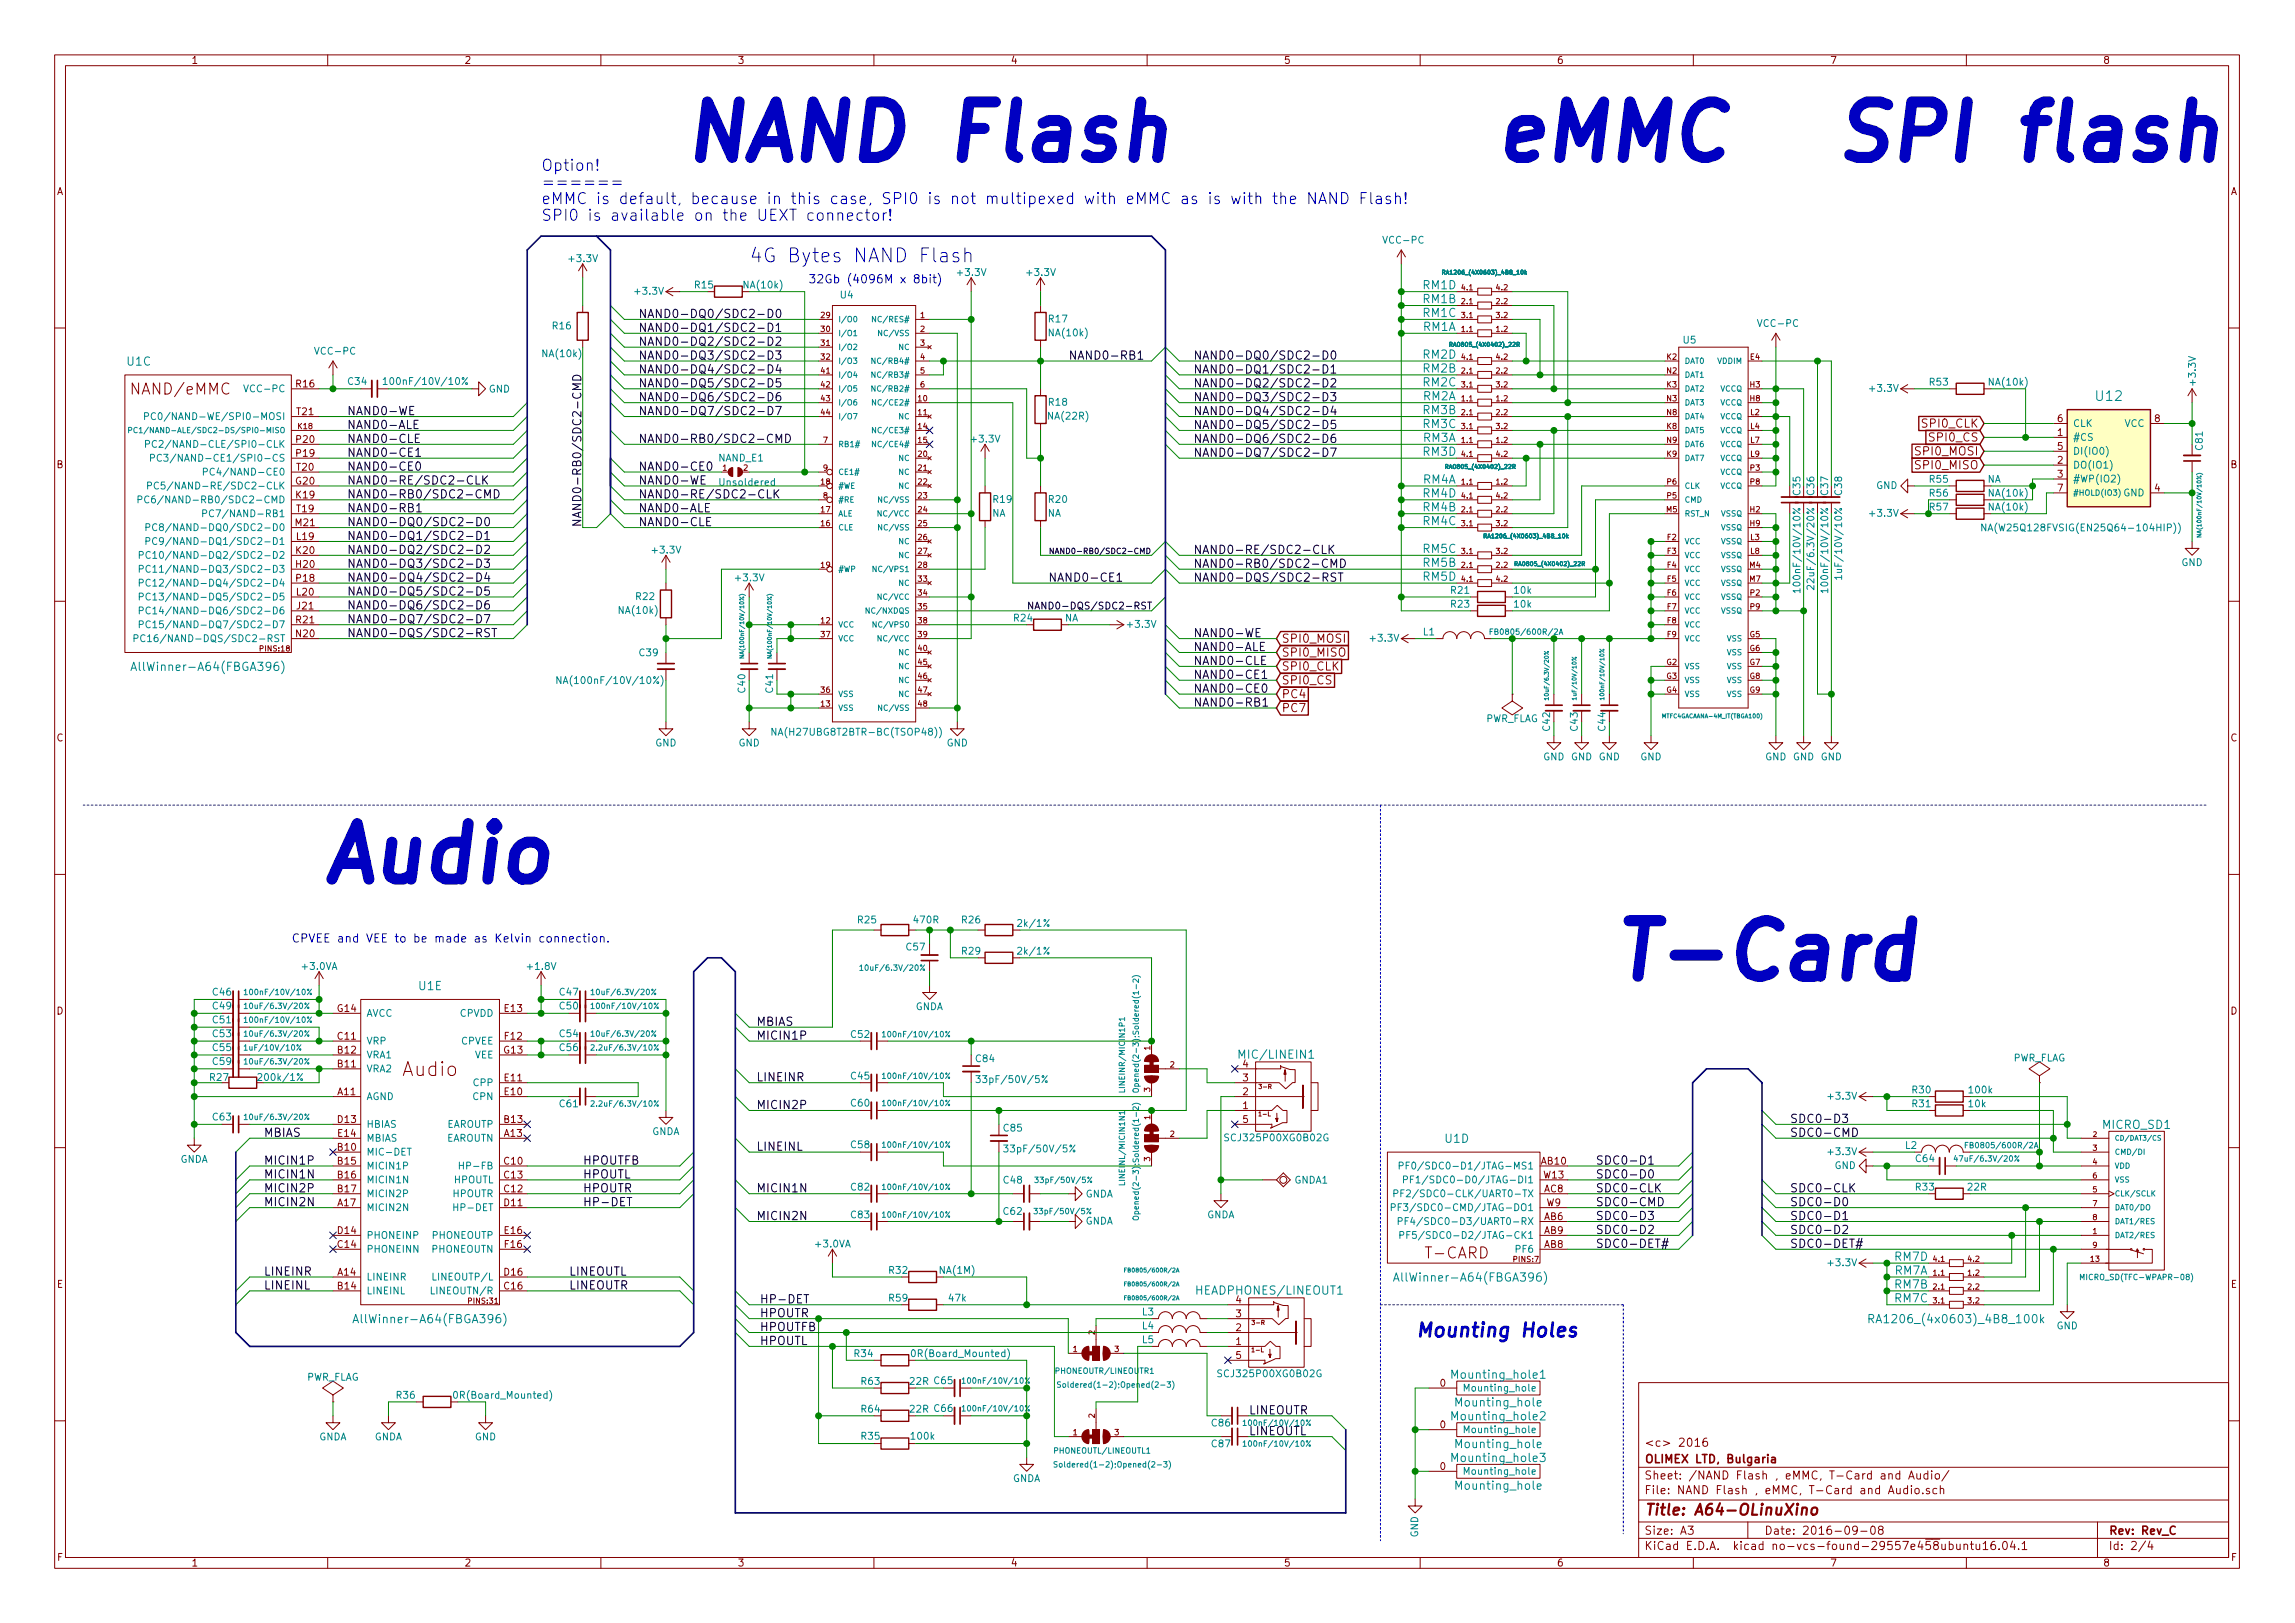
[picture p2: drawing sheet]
<svg xmlns="http://www.w3.org/2000/svg" width="420mm" height="297mm" viewBox="0 0 420 297" stroke-linecap="round" stroke-linejoin="round" font-family="sans-serif">
<defs><g id="words">
<g font-size="14.2" fill="#0000c2">
<text x="124.5" y="29.3">NAND Flash</text>
<text x="273" y="29.3">eMMC</text>
<text x="335.3" y="29.3">SPI flash</text>
<text x="58.4" y="161.4">Audio</text>
<text x="294.6" y="179.2">T-Card</text>
</g>
<g font-size="3.5" fill="#0000c2">
<text x="137.2" y="48">4G Bytes NAND Flash</text>
<text x="259.1" y="244.7">Mounting Holes</text>
</g>
<text font-size="3.5" fill="#840000" x="73.7" y="197">Audio</text>
<g font-size="2.8" fill="#0000c2">
<text x="99.1" y="31.3">Option!</text>
<text x="99.1" y="34.3">======</text>
<text x="99.1" y="37.4">eMMC is default, because in this case, SPI0 is not multipexed with eMMC as is with the NAND Flash!</text>
<text x="99.1" y="40.4">SPI0 is available on the UEXT connector!</text>
</g>
<g font-size="2.8" fill="#840000">
<text x="24.4" y="72.2">NAND/eMMC</text>
<text x="261.3" y="230.3">T-CARD</text>
<text x="301" y="277.3">Title: A64-OLinuXino</text>
</g>
<text font-size="2.5" fill="#008484" x="383.8" y="73.4">U12</text>
<g font-size="2.1" fill="#0000c2">
<text x="148" y="51.9">32Gb (4096M x 8bit)</text>
<text x="53.3" y="172.5">CPVEE and VEE to be made as Kelvin connection.</text>
</g>
<g font-size="2.1" fill="#008484">
<text x="260.5" y="52.9">RM1D</text>
<text x="260.5" y="58">RM1C</text>
<text x="260.5" y="55.5">RM1B</text>
<text x="260.5" y="65.6">RM2D</text>
<text x="260.5" y="60.6">RM1A</text>
<text x="23.3" y="66.9">U1C</text>
<text x="260.5" y="70.7">RM2C</text>
<text x="260.5" y="68.2">RM2B</text>
<text x="260.5" y="73.3">RM2A</text>
<text x="260.5" y="75.8">RM3B</text>
<text x="260.5" y="80.9">RM3A</text>
<text x="260.5" y="83.4">RM3D</text>
<text x="260.5" y="78.3">RM3C</text>
<text x="260.5" y="88.5">RM4A</text>
<text x="260.5" y="91">RM4D</text>
<text x="260.5" y="93.6">RM4B</text>
<text x="260.5" y="101.2">RM5C</text>
<text x="260.5" y="96.1">RM4C</text>
<text x="260.5" y="103.7">RM5B</text>
<text x="260.5" y="106.3">RM5D</text>
<text x="25.4" y="122.8">AllWinner-A64(FBGA396)</text>
<text x="76.7" y="181.2">U1E</text>
<text x="227.4" y="193.8">MIC/LINEIN1</text>
<text x="264.6" y="209.2">U1D</text>
<text x="385" y="206.6">MICRO_SD1</text>
<text x="346.9" y="233.3">RM7A</text>
<text x="346.9" y="230.7">RM7D</text>
<text x="219.4" y="236.9">HEADPHONES/LINEOUT1</text>
<text x="256.5" y="234.6">AllWinner-A64(FBGA396)</text>
<text x="346.9" y="235.8">RM7B</text>
<text x="346.9" y="238.4">RM7C</text>
<text x="66" y="242.2">AllWinner-A64(FBGA396)</text>
<text x="343.9" y="242.2">RA1206_(4x0603)_4B8_100k</text>
<text x="266.2" y="252.3">Mounting_hole1</text>
<text x="266.8" y="257.4">Mounting_hole</text>
<text x="266.2" y="260">Mounting_hole2</text>
<text x="266.2" y="267.6">Mounting_hole3</text>
<text x="266.8" y="265">Mounting_hole</text>
<text x="266.8" y="272.7">Mounting_hole</text>
</g>
<g font-size="2.1">
<text x="116.8" y="58.2">NAND0-DQ0/SDC2-D0</text>
<text x="116.8" y="60.7">NAND0-DQ1/SDC2-D1</text>
<text x="116.8" y="63.3">NAND0-DQ2/SDC2-D2</text>
<text x="116.8" y="65.8">NAND0-DQ3/SDC2-D3</text>
<text x="195.6" y="65.8">NAND0-RB1</text>
<text x="218.4" y="65.8">NAND0-DQ0/SDC2-D0</text>
<text x="116.8" y="68.4">NAND0-DQ4/SDC2-D4</text>
<text x="116.8" y="70.9">NAND0-DQ5/SDC2-D5</text>
<text x="218.4" y="68.4">NAND0-DQ1/SDC2-D1</text>
<text x="218.4" y="70.9">NAND0-DQ2/SDC2-D2</text>
<text x="63.5" y="76">NAND0-WE</text>
<text x="116.8" y="73.4">NAND0-DQ6/SDC2-D6</text>
<text x="116.8" y="76">NAND0-DQ7/SDC2-D7</text>
<text x="218.4" y="73.4">NAND0-DQ3/SDC2-D3</text>
<text x="218.4" y="76">NAND0-DQ4/SDC2-D4</text>
<text x="63.5" y="78.5">NAND0-ALE</text>
<text x="63.5" y="81.1">NAND0-CLE</text>
<text x="63.5" y="83.6">NAND0-CE1</text>
<text x="116.8" y="81.1">NAND0-RB0/SDC2-CMD</text>
<text x="218.4" y="78.5">NAND0-DQ5/SDC2-D5</text>
<text x="218.4" y="81.1">NAND0-DQ6/SDC2-D6</text>
<text x="218.4" y="83.6">NAND0-DQ7/SDC2-D7</text>
<text x="63.5" y="86.1">NAND0-CE0</text>
<text x="63.5" y="88.7">NAND0-RE/SDC2-CLK</text>
<text x="116.8" y="86.1">NAND0-CE0</text>
<text x="116.8" y="88.7">NAND0-WE</text>
<text x="63.5" y="91.2">NAND0-RB0/SDC2-CMD</text>
<text x="63.5" y="93.8">NAND0-RB1</text>
<text x="116.8" y="93.8">NAND0-ALE</text>
<text x="116.8" y="91.2">NAND0-RE/SDC2-CLK</text>
<text x="63.5" y="96.3">NAND0-DQ0/SDC2-D0</text>
<text x="63.5" y="98.8">NAND0-DQ1/SDC2-D1</text>
<text x="63.5" y="101.4">NAND0-DQ2/SDC2-D2</text>
<text x="106.4" y="96.6" transform="rotate(-90 106.4 96.6)">NAND0-RB0/SDC2-CMD</text>
<text x="116.8" y="96.3">NAND0-CLE</text>
<text x="218.4" y="101.4">NAND0-RE/SDC2-CLK</text>
<text x="63.5" y="103.9">NAND0-DQ3/SDC2-D3</text>
<text x="63.5" y="106.5">NAND0-DQ4/SDC2-D4</text>
<text x="193.6" y="106.5">NAND0-CE1</text>
<text x="218.4" y="106.5">NAND0-DQS/SDC2-RST</text>
<text x="218.4" y="103.9">NAND0-RB0/SDC2-CMD</text>
<text x="63.5" y="109">NAND0-DQ5/SDC2-D5</text>
<text x="63.5" y="111.5">NAND0-DQ6/SDC2-D6</text>
<text x="63.5" y="114.1">NAND0-DQ7/SDC2-D7</text>
<text x="63.5" y="116.6">NAND0-DQS/SDC2-RST</text>
<text x="218.4" y="116.6">NAND0-WE</text>
<text x="218.4" y="119.2">NAND0-ALE</text>
<text x="218.4" y="121.7">NAND0-CLE</text>
<text x="218.4" y="124.2">NAND0-CE1</text>
<text x="218.4" y="126.8">NAND0-CE0</text>
<text x="218.4" y="129.3">NAND0-RB1</text>
<text x="138.4" y="187.7">MBIAS</text>
<text x="138.4" y="190.3">MICIN1P</text>
<text x="138.4" y="197.9">LINEINR</text>
<text x="138.4" y="203">MICIN2P</text>
<text x="48.3" y="208.1">MBIAS</text>
<text x="327.7" y="205.5">SDC0-D3</text>
<text x="327.7" y="208.1">SDC0-CMD</text>
<text x="48.3" y="213.1">MICIN1P</text>
<text x="48.3" y="215.7">MICIN1N</text>
<text x="106.7" y="215.7">HPOUTL</text>
<text x="106.7" y="213.1">HPOUTFB</text>
<text x="138.4" y="210.6">LINEINL</text>
<text x="292.1" y="213.1">SDC0-D1</text>
<text x="292.1" y="215.7">SDC0-D0</text>
<text x="48.3" y="218.2">MICIN2P</text>
<text x="48.3" y="220.8">MICIN2N</text>
<text x="106.7" y="218.2">HPOUTR</text>
<text x="106.7" y="220.8">HP-DET</text>
<text x="138.4" y="218.2">MICIN1N</text>
<text x="292.1" y="218.2">SDC0-CLK</text>
<text x="292.1" y="220.8">SDC0-CMD</text>
<text x="327.7" y="220.8">SDC0-D0</text>
<text x="327.7" y="218.2">SDC0-CLK</text>
<text x="138.4" y="223.3">MICIN2N</text>
<text x="292.1" y="223.3">SDC0-D3</text>
<text x="292.1" y="225.8">SDC0-D2</text>
<text x="327.7" y="223.3">SDC0-D1</text>
<text x="327.7" y="225.8">SDC0-D2</text>
<text x="48.3" y="233.5">LINEINR</text>
<text x="104.1" y="233.5">LINEOUTL</text>
<text x="292.1" y="228.4">SDC0-DET#</text>
<text x="327.7" y="228.4">SDC0-DET#</text>
<text x="48.3" y="236">LINEINL</text>
<text x="104.1" y="236">LINEOUTR</text>
<text x="139.1" y="238.5">HP-DET</text>
<text x="139.1" y="241.1">HPOUTR</text>
<text x="139.1" y="243.6">HPOUTFB</text>
<text x="139.1" y="246.2">HPOUTL</text>
<text x="228.6" y="262.7">LINEOUTL</text>
<text x="228.6" y="258.9">LINEOUTR</text>
</g>
<g font-size="2.1" fill="#840000">
<text x="351.1" y="83.3">SPI0_MOSI</text>
<text x="352.2" y="78.3">SPI0_CLK</text>
<text x="353.6" y="80.8">SPI0_CS</text>
<text x="351.1" y="85.9">SPI0_MISO</text>
<text x="234.6" y="117.6">SPI0_MOSI</text>
<text x="234.6" y="125.3">SPI0_CS</text>
<text x="234.6" y="122.7">SPI0_CLK</text>
<text x="234.6" y="120.2">SPI0_MISO</text>
<text x="234.6" y="127.8">PC4</text>
<text x="234.6" y="130.3">PC7</text>
<text x="301" y="267.8">OLIMEX LTD, Bulgaria</text>
<text x="301" y="264.8">&lt;c&gt; 2016</text>
<text x="301" y="273.5">File: NAND Flash , eMMC, T-Card and Audio.sch</text>
<text x="301" y="270.8">Sheet: /NAND Flash , eMMC, T-Card and Audio/</text>
<text x="301" y="280.9">Size: A3</text>
<text x="323" y="280.9">Date: 2016-09-08</text>
<text x="386" y="280.9">Rev: Rev_C</text>
<text x="301" y="283.7">KiCad E.D.A. kicad no-vcs-found-29557e458ubuntu16.04.1</text>
<text x="386" y="283.7">Id: 2/4</text>
</g>
<g font-size="1.8" fill="#840000">
<text x="35" y="11.7">1</text>
<text x="85" y="11.7">2</text>
<text x="135" y="11.7">3</text>
<text x="185" y="11.7">4</text>
<text x="235" y="11.7">5</text>
<text x="285" y="11.7">6</text>
<text x="335" y="11.7">7</text>
<text x="385" y="11.7">8</text>
<text x="10.4" y="35.7">A</text>
<text x="408.4" y="35.7">A</text>
<text x="54.3" y="70.9">R16</text>
<text x="54.4" y="76">T21</text>
<text x="376.7" y="77.3">6</text>
<text x="394.5" y="77.3">8</text>
<text x="54.3" y="81.1">P20</text>
<text x="54.3" y="83.6">P19</text>
<text x="376.7" y="79.8">1</text>
<text x="376.7" y="82.3">5</text>
<text x="10.4" y="85.7">B</text>
<text x="54.2" y="88.7">G20</text>
<text x="54.4" y="86.1">T20</text>
<text x="376.7" y="84.9">2</text>
<text x="376.7" y="87.4">3</text>
<text x="376.7" y="90">7</text>
<text x="394.5" y="90">4</text>
<text x="408.4" y="85.7">B</text>
<text x="54.3" y="91.2">K19</text>
<text x="54.4" y="93.8">T19</text>
<text x="334.7" y="90.6" transform="rotate(-90 334.7 90.6)">C37</text>
<text x="54.2" y="96.3">M21</text>
<text x="54.3" y="101.4">K20</text>
<text x="54.4" y="98.8">L19</text>
<text x="54.3" y="103.9">H20</text>
<text x="54.3" y="106.5">P18</text>
<text x="54.4" y="109">L20</text>
<text x="54.4" y="111.5">J21</text>
<text x="54.3" y="116.6">N20</text>
<text x="54.3" y="114.1">R21</text>
<text x="10.4" y="135.7">C</text>
<text x="408.4" y="135.7">C</text>
<text x="10.4" y="185.7">D</text>
<text x="61.8" y="185.2">G14</text>
<text x="92.4" y="185.2">E13</text>
<text x="102.5" y="184.7">C50</text>
<text x="408.4" y="185.7">D</text>
<text x="61.9" y="190.3">C11</text>
<text x="92.5" y="190.3">F12</text>
<text x="61.9" y="195.4">B11</text>
<text x="61.9" y="192.8">B12</text>
<text x="92.3" y="192.8">G13</text>
<text x="92.4" y="197.9">E11</text>
<text x="227.6" y="197.9">3</text>
<text x="227.6" y="195.4">4</text>
<text x="61.9" y="200.4">A11</text>
<text x="92.4" y="200.4">E10</text>
<text x="227.6" y="203">1</text>
<text x="227.6" y="200.4">2</text>
<text x="61.9" y="205.5">D13</text>
<text x="61.9" y="208.1">E14</text>
<text x="92.4" y="208.1">A13</text>
<text x="92.4" y="205.5">B13</text>
<text x="227.6" y="205.5">5</text>
<text x="61.9" y="210.6">B10</text>
<text x="61.9" y="213.1">B15</text>
<text x="61.9" y="215.7">B16</text>
<text x="92.4" y="213.1">C10</text>
<text x="92.4" y="215.7">C13</text>
<text x="282.2" y="213.1">AB10</text>
<text x="282.7" y="215.7">W13</text>
<text x="350.8" y="212.7">C64</text>
<text x="61.9" y="220.8">A17</text>
<text x="61.9" y="218.2">B17</text>
<text x="92.4" y="220.8">D11</text>
<text x="92.4" y="218.2">C12</text>
<text x="282.7" y="218.2">AC8</text>
<text x="283.2" y="220.8">W9</text>
<text x="61.9" y="225.8">D14</text>
<text x="92.4" y="225.8">E16</text>
<text x="282.7" y="223.3">AB6</text>
<text x="282.7" y="225.8">AB9</text>
<text x="61.9" y="233.5">A14</text>
<text x="61.9" y="228.4">C14</text>
<text x="92.4" y="233.5">D16</text>
<text x="92.5" y="228.4">F16</text>
<text x="282.7" y="228.4">AB8</text>
<text x="10.4" y="235.7">E</text>
<text x="61.9" y="236">B14</text>
<text x="92.4" y="236">C16</text>
<text x="226.3" y="238.5">4</text>
<text x="408.4" y="235.7">E</text>
<text x="226.3" y="243.6">2</text>
<text x="226.3" y="241.1">3</text>
<text x="226.3" y="246.2">1</text>
<text x="226.3" y="248.7">5</text>
<text x="263.7" y="253.8">0</text>
<text x="263.7" y="261.4">0</text>
<text x="263.7" y="269">0</text>
<text x="10.5" y="285.7">F</text>
<text x="35" y="286.7">1</text>
<text x="85" y="286.7">2</text>
<text x="135" y="286.7">3</text>
<text x="185" y="286.7">4</text>
<text x="235" y="286.7">5</text>
<text x="285" y="286.7">6</text>
<text x="335" y="286.7">7</text>
<text x="385" y="286.7">8</text>
<text x="408.5" y="285.7">F</text>
</g>
<g font-size="1.8" fill="#008484">
<text x="104.3" y="48">+3.3V</text>
<text x="253.5" y="44.6">VCC-PC</text>
<text x="116.4" y="53.9">+3.3V</text>
<text x="127.3" y="52.8">R15</text>
<text x="136.4" y="52.8">NA(10k)</text>
<text x="175.5" y="50.5">+3.3V</text>
<text x="188.2" y="50.5">+3.3V</text>
<text x="153.9" y="54.6">U4</text>
<text x="192" y="59">R17</text>
<text x="322.1" y="59.8">VCC-PC</text>
<text x="58" y="64.9">VCC-PC</text>
<text x="99.5" y="65.4">NA(10k)</text>
<text x="101.2" y="60.3">R16</text>
<text x="192.3" y="61.6">NA(10k)</text>
<text x="308.2" y="62.9">U5</text>
<text x="45.5" y="71.8">VCC-PC</text>
<text x="63.8" y="70.4">C34</text>
<text x="71.5" y="70.4">100nF/10V/10%</text>
<text x="89.5" y="71.8">GND</text>
<text x="342.5" y="71.7">+3.3V</text>
<text x="353.3" y="70.6">R53</text>
<text x="364.3" y="70.6">NA(10k)</text>
<text x="402" y="70.3" transform="rotate(-90 402 70.3)">+3.3V</text>
<text x="30.4" y="76.9">PC0/NAND-WE/SPI0-MOSI</text>
<text x="192" y="74.3">R18</text>
<text x="192.1" y="76.8">NA(22R)</text>
<text x="30.6" y="82">PC2/NAND-CLE/SPI0-CLK</text>
<text x="178" y="81">+3.3V</text>
<text x="379.5" y="80.7">#CS</text>
<text x="379.5" y="83.2">DI(IO0)</text>
<text x="379.5" y="78.1">CLK</text>
<text x="389" y="78.1">VCC</text>
<text x="403.3" y="82.3" transform="rotate(-90 403.3 82.3)">C81</text>
<text x="30.8" y="89.6">PC5/NAND-RE/SDC2-CLK</text>
<text x="31.9" y="84.5">PC3/NAND-CE1/SPI0-CS</text>
<text x="39.2" y="87">PC4/NAND-CE0</text>
<text x="131.6" y="84.5">NAND_E1</text>
<text x="132" y="88.9">Unsoldered</text>
<text x="343.5" y="89.5">GND</text>
<text x="353.3" y="88.4">R55</text>
<text x="363.8" y="88.4">NA</text>
<text x="379.5" y="85.8">DO(IO1)</text>
<text x="379.5" y="88.3">#WP(IO2)</text>
<text x="29.3" y="92.1">PC6/NAND-RB0/SDC2-CMD</text>
<text x="39.2" y="94.7">PC7/NAND-RB1</text>
<text x="181.6" y="94.6">NA</text>
<text x="181.9" y="92">R19</text>
<text x="191.8" y="94.6">NA</text>
<text x="192" y="92">R20</text>
<text x="329.6" y="90.6" transform="rotate(-90 329.6 90.6)">C35</text>
<text x="332.2" y="90.6" transform="rotate(-90 332.2 90.6)">C36</text>
<text x="337.2" y="90.6" transform="rotate(-90 337.2 90.6)">C38</text>
<text x="342.5" y="94.6">+3.3V</text>
<text x="353.3" y="93.4">R57</text>
<text x="353.3" y="90.9">R56</text>
<text x="364.3" y="93.4">NA(10k)</text>
<text x="364.3" y="90.9">NA(10k)</text>
<text x="388.7" y="90.8">GND</text>
<text x="31" y="97.2">PC8/NAND-DQ0/SDC2-D0</text>
<text x="31" y="99.7">PC9/NAND-DQ1/SDC2-D1</text>
<text x="119.6" y="101.3">+3.3V</text>
<text x="364.8" y="97.2">NA(W25Q128FVSIG(EN25Q64-104HIP))</text>
<text x="30" y="104.8">PC11/NAND-DQ3/SDC2-D3</text>
<text x="30" y="102.3">PC10/NAND-DQ2/SDC2-D2</text>
<text x="30" y="107.4">PC12/NAND-DQ4/SDC2-D4</text>
<text x="134.8" y="106.4">+3.3V</text>
<text x="329.6" y="107.1" transform="rotate(-90 329.6 107.1)">100nF/10V/10%</text>
<text x="332.2" y="106.6" transform="rotate(-90 332.2 106.6)">22uF/6.3V/20%</text>
<text x="334.7" y="107.1" transform="rotate(-90 334.7 107.1)">100nF/10V/10%</text>
<text x="337.2" y="105" transform="rotate(-90 337.2 105)">1uF/10V/10%</text>
<text x="399.4" y="103.6">GND</text>
<text x="30" y="109.9">PC13/NAND-DQ5/SDC2-D5</text>
<text x="30" y="112.4">PC14/NAND-DQ6/SDC2-D6</text>
<text x="113.5" y="112.4">NA(10k)</text>
<text x="116.5" y="109.8">R22</text>
<text x="185.7" y="113.8">R24</text>
<text x="194.9" y="113.8">NA</text>
<text x="265.7" y="108.7">R21</text>
<text x="265.7" y="111.2">R23</text>
<text x="277.3" y="108.7">10k</text>
<text x="277.3" y="111.2">10k</text>
<text x="28.5" y="117.5">PC16/NAND-DQS/SDC2-RST</text>
<text x="30" y="115">PC15/NAND-DQ7/SDC2-D7</text>
<text x="206.6" y="114.9">+3.3V</text>
<text x="251" y="117.4">+3.3V</text>
<text x="260.6" y="116.3">L1</text>
<text x="103.4" y="125.2">NA(100nF/10V/10%)</text>
<text x="117.1" y="120.1">C39</text>
<text x="136.4" y="126.7" transform="rotate(-90 136.4 126.7)">C40</text>
<text x="141.5" y="126.7" transform="rotate(-90 141.5 126.7)">C41</text>
<text x="120" y="136.6">GND</text>
<text x="135.2" y="136.6">GND</text>
<text x="142.5" y="134.6">NA(H27UBG8T2BTR-BC(TSOP48))</text>
<text x="173.3" y="136.6">GND</text>
<text x="271.9" y="132.2">PWR_FLAG</text>
<text x="283.8" y="133.7" transform="rotate(-90 283.8 133.7)">C42</text>
<text x="288.8" y="133.7" transform="rotate(-90 288.8 133.7)">C43</text>
<text x="293.9" y="133.7" transform="rotate(-90 293.9 133.7)">C44</text>
<text x="282.5" y="139.2">GND GND GND</text>
<text x="300.3" y="139.2">GND</text>
<text x="323.2" y="139.2">GND GND GND</text>
<text x="157.1" y="169">R25</text>
<text x="166" y="174">C57</text>
<text x="167.4" y="169">470R</text>
<text x="176.1" y="169">R26</text>
<text x="186.7" y="169.6">2k/1%</text>
<text x="55.4" y="177.5">+3.0VA</text>
<text x="96.7" y="177.5">+1.8V</text>
<text x="176.1" y="174.7">R29</text>
<text x="186.7" y="174.7">2k/1%</text>
<text x="39" y="182.2">C46</text>
<text x="39" y="184.7">C49</text>
<text x="102.5" y="182.2">C47</text>
<text x="167.6" y="184.9">GNDA</text>
<text x="39" y="187.3">C51</text>
<text x="39" y="189.8">C53</text>
<text x="67.1" y="191.2">VRP</text>
<text x="67.1" y="186.1">AVCC</text>
<text x="84.2" y="186.1">CPVDD</text>
<text x="84.4" y="191.2">CPVEE</text>
<text x="102.5" y="189.8">C54</text>
<text x="155.9" y="190">C52</text>
<text x="38.5" y="197.8">R27</text>
<text x="39" y="192.4">C55</text>
<text x="39" y="194.9">C59</text>
<text x="47.8" y="197.8">200k/1%</text>
<text x="67.1" y="196.3">VRA2</text>
<text x="67.1" y="193.7">VRA1</text>
<text x="86.9" y="193.7">VEE</text>
<text x="102.5" y="192.4">C56</text>
<text x="155.9" y="197.6">C45</text>
<text x="178.7" y="194.4">C84</text>
<text x="368.4" y="194.3">PWR_FLAG</text>
<text x="67.1" y="201.3">AGND</text>
<text x="86.7" y="201.3">CPN</text>
<text x="86.8" y="198.8">CPP</text>
<text x="102.5" y="202.7">C61</text>
<text x="155.9" y="202.5">C60</text>
<text x="179.8" y="198.2">33pF/50V/5%</text>
<text x="334.8" y="201.3">+3.3V</text>
<text x="350.1" y="202.7">R31</text>
<text x="350.1" y="200.1">R30</text>
<text x="360.5" y="202.7">10k</text>
<text x="360.6" y="200.1">100k</text>
<text x="39" y="205.1">C63</text>
<text x="67.1" y="206.4">HBIAS</text>
<text x="67.1" y="209">MBIAS</text>
<text x="81.7" y="209">EAROUTN</text>
<text x="81.8" y="206.4">EAROUTP</text>
<text x="119.3" y="207.7">GNDA</text>
<text x="183.8" y="207.1">C85</text>
<text x="224.8" y="208.9">SCJ325P00XG0B02G</text>
<text x="33" y="212.8">GNDA</text>
<text x="67.1" y="211.5">MIC-DET</text>
<text x="67.1" y="214">MICIN1P</text>
<text x="85" y="214">HP-FB</text>
<text x="155.9" y="210.1">C58</text>
<text x="184.9" y="210.9">33pF/50V/5%</text>
<text x="260.2" y="214">PF0/SDC0-D1/JTAG-MS1</text>
<text x="334.8" y="211.4">+3.3V</text>
<text x="335.9" y="214">GND</text>
<text x="348.9" y="210.3">L2</text>
<text x="67.1" y="216.6">MICIN1N</text>
<text x="67.1" y="221.7">MICIN2N</text>
<text x="67.1" y="219.1">MICIN2P</text>
<text x="83" y="219.1">HPOUTR</text>
<text x="83.2" y="216.6">HPOUTL</text>
<text x="83.8" y="221.7">HP-DET</text>
<text x="155.9" y="217.9">C82</text>
<text x="183.8" y="216.6">C48</text>
<text x="198.7" y="219.2">GNDA</text>
<text x="237" y="216.6">GNDA1</text>
<text x="258.4" y="221.7">PF3/SDC0-CMD/JTAG-DO1</text>
<text x="259" y="219.1">PF2/SDC0-CLK/UART0-TX</text>
<text x="261.1" y="216.6">PF1/SDC0-D0/JTAG-DI1</text>
<text x="350.8" y="217.9">R33</text>
<text x="360.3" y="217.9">22R</text>
<text x="67.1" y="226.7">PHONEINP</text>
<text x="79.2" y="226.7">PHONEOUTP</text>
<text x="155.9" y="223">C83</text>
<text x="183.8" y="222.3">C62</text>
<text x="198.7" y="224.1">GNDA</text>
<text x="220.9" y="223">GNDA</text>
<text x="260.2" y="224.2">PF4/SDC0-D3/UART0-RX</text>
<text x="260.3" y="226.7">PF5/SDC0-D2/JTAG-CK1</text>
<text x="67.1" y="229.3">PHONEINN</text>
<text x="79.1" y="229.3">PHONEOUTN</text>
<text x="149.4" y="228.3">+3.0VA</text>
<text x="162.8" y="233.1">R32</text>
<text x="172.1" y="233.1">NA(1M)</text>
<text x="277.7" y="229.3">PF6</text>
<text x="334.8" y="231.7">+3.3V</text>
<text x="67.1" y="234.4">LINEINR</text>
<text x="67.1" y="236.9">LINEINL</text>
<text x="79.6" y="236.9">LINEOUTN/R</text>
<text x="79.9" y="234.4">LINEOUTP/L</text>
<text x="162.8" y="238.2">R59</text>
<text x="173.8" y="238.2">47k</text>
<text x="209.2" y="240.8">L3</text>
<text x="209.2" y="243.3">L4</text>
<text x="209.2" y="245.8">L5</text>
<text x="376.5" y="243.3">GND</text>
<text x="156.5" y="248.4">R34</text>
<text x="167.4" y="248.4">0R(Board_Mounted)</text>
<text x="56" y="252.7">PWR_FLAG</text>
<text x="72.6" y="256">R36</text>
<text x="83.6" y="256">0R(Board_Mounted)</text>
<text x="157.7" y="253.5">R63</text>
<text x="166.6" y="253.5">22R C65</text>
<text x="223.6" y="252.1">SCJ325P00XG0B02G</text>
<text x="267.7" y="254.7">Mounting_hole</text>
<text x="58.4" y="263.6">GNDA</text>
<text x="68.5" y="263.6">GNDA</text>
<text x="86.9" y="263.6">GND</text>
<text x="157.7" y="263.5">R35</text>
<text x="157.7" y="258.5">R64</text>
<text x="166.6" y="258.5">22R C66</text>
<text x="166.9" y="263.5">100k</text>
<text x="221.9" y="261.1">C86</text>
<text x="267.7" y="262.3">Mounting_hole</text>
<text x="221.9" y="264.9">C87</text>
<text x="267.7" y="269.9">Mounting_hole</text>
<text x="185.4" y="271.2">GNDA</text>
<text x="259.6" y="281.4" transform="rotate(-90 259.6 281.4)">GND</text>
</g>
<text font-size="1.8" x="188" y="111.5">NAND0-DQS/SDC2-RST</text>
<g font-size="1.4" fill="#840000">
<text x="267.6" y="53.1">4.1</text>
<text x="274" y="53.1">4.2</text>
<text x="150.3" y="58.2">29</text>
<text x="168.5" y="58.2">1</text>
<text x="267.6" y="58.2">3.1</text>
<text x="267.6" y="55.7">2.1</text>
<text x="274" y="58.2">3.2</text>
<text x="274" y="55.7">2.2</text>
<text x="150.3" y="60.7">30</text>
<text x="150.3" y="63.3">31</text>
<text x="150.3" y="65.8">32</text>
<text x="168.5" y="60.7">2</text>
<text x="168.5" y="63.3">3</text>
<text x="168.5" y="65.8">4</text>
<text x="267.6" y="65.8">4.1</text>
<text x="267.6" y="60.7">1.1</text>
<text x="274" y="65.8">4.2</text>
<text x="274" y="60.7">1.2</text>
<text x="305.2" y="65.8">K2</text>
<text x="320.4" y="65.8">E4</text>
<text x="150.3" y="68.4">41</text>
<text x="150.3" y="70.9">42</text>
<text x="168.5" y="68.4">5</text>
<text x="168.5" y="70.9">6</text>
<text x="267.6" y="70.9">3.1</text>
<text x="267.6" y="68.4">2.1</text>
<text x="274" y="70.9">3.2</text>
<text x="274" y="68.4">2.2</text>
<text x="305.2" y="68.4">N2</text>
<text x="305.2" y="70.9">K3</text>
<text x="320.4" y="70.9">H3</text>
<text x="150.3" y="73.4">43</text>
<text x="150.3" y="76">44</text>
<text x="168.1" y="73.4">10</text>
<text x="168.1" y="76">11</text>
<text x="267.6" y="73.4">1.1</text>
<text x="267.6" y="76">2.1</text>
<text x="274" y="73.4">1.2</text>
<text x="274" y="76">2.2</text>
<text x="305.2" y="73.4">N3</text>
<text x="305.2" y="76">N8</text>
<text x="320.4" y="73.4">H8</text>
<text x="320.5" y="76">L2</text>
<text x="54.6" y="78.5">K18</text>
<text x="150.7" y="81.1">7</text>
<text x="168.1" y="83.6">20</text>
<text x="168.1" y="78.5">14</text>
<text x="168.1" y="81.1">15</text>
<text x="267.6" y="81.1">1.1</text>
<text x="267.6" y="83.6">4.1</text>
<text x="267.6" y="78.5">3.1</text>
<text x="274" y="81.1">1.2</text>
<text x="274" y="83.6">4.2</text>
<text x="274" y="78.5">3.2</text>
<text x="305.2" y="78.5">K8</text>
<text x="305.2" y="83.6">K9</text>
<text x="305.2" y="81.1">N9</text>
<text x="320.5" y="78.5">L4</text>
<text x="320.5" y="81.1">L7</text>
<text x="320.5" y="83.6">L9</text>
<text x="132.3" y="86.1">1</text>
<text x="136.1" y="86.1">2</text>
<text x="150.3" y="88.7">18</text>
<text x="150.7" y="86.1">9</text>
<text x="168.1" y="86.1">21</text>
<text x="168.1" y="88.7">22</text>
<text x="267.6" y="88.7">1.1</text>
<text x="274" y="88.7">1.2</text>
<text x="305.2" y="88.7">P6</text>
<text x="320.4" y="86.1">P3</text>
<text x="320.4" y="88.7">P8</text>
<text x="150.3" y="93.8">17</text>
<text x="150.7" y="91.2">8</text>
<text x="168.1" y="91.2">23</text>
<text x="168.1" y="93.8">24</text>
<text x="267.6" y="91.2">4.1</text>
<text x="267.6" y="93.8">2.1</text>
<text x="274" y="91.2">4.2</text>
<text x="274" y="93.8">2.2</text>
<text x="305.1" y="93.8">M5</text>
<text x="305.2" y="91.2">P5</text>
<text x="320.4" y="93.8">H2</text>
<text x="150.3" y="96.3">16</text>
<text x="168.1" y="96.3">25</text>
<text x="168.1" y="98.8">26</text>
<text x="168.1" y="101.4">27</text>
<text x="267.6" y="101.4">3.1</text>
<text x="267.6" y="96.3">3.1</text>
<text x="274" y="101.4">3.2</text>
<text x="274" y="96.3">3.2</text>
<text x="305.3" y="98.8">F2</text>
<text x="305.3" y="101.4">F3</text>
<text x="320.4" y="96.3">H9</text>
<text x="320.5" y="98.8">L3</text>
<text x="320.5" y="101.4">L8</text>
<text x="150.3" y="103.9">19</text>
<text x="168.1" y="106.5">33</text>
<text x="168.1" y="103.9">28</text>
<text x="267.6" y="103.9">2.1</text>
<text x="267.6" y="106.5">4.1</text>
<text x="274" y="103.9">2.2</text>
<text x="274" y="106.5">4.2</text>
<text x="305.3" y="103.9">F4</text>
<text x="305.3" y="106.5">F5</text>
<text x="320.3" y="103.9">M4</text>
<text x="320.3" y="106.5">M7</text>
<text x="168.1" y="109">34</text>
<text x="168.1" y="111.5">35</text>
<text x="305.3" y="109">F6</text>
<text x="305.3" y="111.5">F7</text>
<text x="320.4" y="109">P2</text>
<text x="320.4" y="111.5">P9</text>
<text x="47.7" y="119.2">PINS:18</text>
<text x="150.3" y="114.1">12</text>
<text x="150.3" y="116.6">37</text>
<text x="168.1" y="119.2">40</text>
<text x="168.1" y="114.1">38</text>
<text x="168.1" y="116.6">39</text>
<text x="305.3" y="114.1">F8</text>
<text x="305.3" y="116.6">F9</text>
<text x="320.4" y="116.6">G5</text>
<text x="320.4" y="119.2">G6</text>
<text x="168.1" y="121.7">45</text>
<text x="168.1" y="124.2">46</text>
<text x="305.1" y="121.7">G2</text>
<text x="305.1" y="124.2">G3</text>
<text x="320.4" y="121.7">G7</text>
<text x="320.4" y="124.2">G8</text>
<text x="150.3" y="129.3">13</text>
<text x="150.3" y="126.8">36</text>
<text x="168.1" y="126.8">47</text>
<text x="168.1" y="129.3">48</text>
<text x="305.1" y="126.8">G4</text>
<text x="320.4" y="126.8">G9</text>
<text x="210.6" y="192.2" transform="rotate(-90 210.6 192.2)">1</text>
<text x="214.2" y="195.4">2</text>
<text x="210.6" y="199.8" transform="rotate(-90 210.6 199.8)">3</text>
<text x="210.6" y="204.9" transform="rotate(-90 210.6 204.9)">1</text>
<text x="214.2" y="208.1">2</text>
<text x="210.6" y="212.5" transform="rotate(-90 210.6 212.5)">3</text>
<text x="383.2" y="210.6">3</text>
<text x="383.2" y="213.1">4</text>
<text x="383.2" y="215.7">6</text>
<text x="383.2" y="218.2">5</text>
<text x="383.2" y="220.8">7</text>
<text x="383.2" y="225.8">1</text>
<text x="383.2" y="223.3">8</text>
<text x="277.1" y="231">PINS:7</text>
<text x="354" y="233.5">1.1</text>
<text x="354" y="230.9">4.1</text>
<text x="360.3" y="233.5">1.2</text>
<text x="360.3" y="230.9">4.2</text>
<text x="382.8" y="230.9">13</text>
<text x="383.2" y="228.4">9</text>
<text x="85.9" y="238.6">PINS:31</text>
<text x="354" y="236">2.1</text>
<text x="354" y="238.5">3.1</text>
<text x="360.3" y="236">2.2</text>
<text x="360.3" y="238.5">3.2</text>
<text x="200.4" y="244.3" transform="rotate(-90 200.4 244.3)">2</text>
<text x="196.5" y="247.4">1</text>
<text x="204.1" y="247.4">3</text>
<text x="196.5" y="262.7">1</text>
<text x="200.4" y="259.5" transform="rotate(-90 200.4 259.5)">2</text>
<text x="204.1" y="262.7">3</text>
</g>
<g font-size="1.4" fill="#008484">
<text x="153.4" y="59">I/O0</text>
<text x="160.5" y="59">NC/RES#</text>
<text x="153.4" y="61.5">I/O1</text>
<text x="153.4" y="64">I/O2</text>
<text x="161.4" y="61.5">NC/VSS</text>
<text x="164.6" y="64">NC</text>
<text x="153.4" y="69.1">I/O4</text>
<text x="153.4" y="66.6">I/O3</text>
<text x="153.4" y="71.7">I/O5</text>
<text x="160.6" y="66.6">NC/RB4#</text>
<text x="160.6" y="69.1">NC/RB3#</text>
<text x="160.6" y="71.7">NC/RB2#</text>
<text x="308.4" y="66.6">DAT0</text>
<text x="308.4" y="69.1">DAT1</text>
<text x="308.4" y="71.7">DAT2</text>
<text x="314.5" y="66.6">VDDIM</text>
<text x="314.9" y="71.7">VCCQ</text>
<text x="153.4" y="74.2">I/O6</text>
<text x="153.4" y="76.7">I/O7</text>
<text x="160.7" y="74.2">NC/CE2#</text>
<text x="164.6" y="76.7">NC</text>
<text x="308.4" y="74.2">DAT3</text>
<text x="308.4" y="76.7">DAT4</text>
<text x="314.9" y="76.7">VCCQ</text>
<text x="314.9" y="74.2">VCCQ</text>
<text x="28.2" y="79.3">PC1/NAND-ALE/SDC2-DS/SPI0-MISO</text>
<text x="153.4" y="81.8">RB1#</text>
<text x="160.7" y="79.3">NC/CE3#</text>
<text x="160.7" y="81.8">NC/CE4#</text>
<text x="308.4" y="79.3">DAT5</text>
<text x="308.4" y="81.8">DAT6</text>
<text x="314.9" y="79.3">VCCQ</text>
<text x="314.9" y="81.8">VCCQ</text>
<text x="153.4" y="86.9">CE1#</text>
<text x="153.4" y="89.4">#WE</text>
<text x="164.6" y="84.4">NC</text>
<text x="164.6" y="86.9">NC</text>
<text x="164.6" y="89.4">NC</text>
<text x="308.4" y="89.4">CLK</text>
<text x="308.4" y="84.4">DAT7</text>
<text x="314.9" y="86.9">VCCQ</text>
<text x="314.9" y="89.4">VCCQ</text>
<text x="314.9" y="84.4">VCCQ</text>
<text x="153.4" y="92">#RE</text>
<text x="153.4" y="94.5">ALE</text>
<text x="161.2" y="94.5">NC/VCC</text>
<text x="161.4" y="92">NC/VSS</text>
<text x="308.4" y="94.5">RST_N</text>
<text x="308.4" y="92">CMD</text>
<text x="315.1" y="94.5">VSSQ</text>
<text x="379.5" y="90.7">#HOLD(IO3)</text>
<text x="153.4" y="97.1">CLE</text>
<text x="161.4" y="97.1">NC/VSS</text>
<text x="164.6" y="99.6">NC</text>
<text x="308.4" y="99.6">VCC</text>
<text x="315.1" y="99.6">VSSQ</text>
<text x="315.1" y="97.1">VSSQ</text>
<text x="153.4" y="104.7">#WP</text>
<text x="160.6" y="104.7">NC/VPS1</text>
<text x="164.6" y="107.2">NC</text>
<text x="164.6" y="102.1">NC</text>
<text x="308.4" y="102.1">VCC</text>
<text x="308.4" y="104.7">VCC</text>
<text x="308.4" y="107.2">VCC</text>
<text x="315.1" y="104.7">VSSQ</text>
<text x="315.1" y="107.2">VSSQ</text>
<text x="315.1" y="102.1">VSSQ</text>
<text x="159.2" y="112.3">NC/NXDQS</text>
<text x="161.2" y="109.8">NC/VCC</text>
<text x="308.4" y="109.8">VCC</text>
<text x="308.4" y="112.3">VCC</text>
<text x="315.1" y="109.8">VSSQ</text>
<text x="315.1" y="112.3">VSSQ</text>
<text x="153.4" y="114.8">VCC</text>
<text x="153.4" y="117.4">VCC</text>
<text x="160.6" y="114.8">NC/VPS0</text>
<text x="161.2" y="117.4">NC/VCC</text>
<text x="164.6" y="119.9">NC</text>
<text x="273.9" y="116.2">FB0805/600R/2A</text>
<text x="308.4" y="114.8">VCC</text>
<text x="308.4" y="117.4">VCC</text>
<text x="316.2" y="117.4">VSS</text>
<text x="316.2" y="119.9">VSS</text>
<text x="164.6" y="122.5">NC</text>
<text x="164.6" y="125">NC</text>
<text x="308.4" y="122.5">VSS</text>
<text x="308.4" y="125">VSS</text>
<text x="316.2" y="122.5">VSS</text>
<text x="316.2" y="125">VSS</text>
<text x="153.4" y="130.1">VSS</text>
<text x="153.4" y="127.5">VSS</text>
<text x="161.4" y="130.1">NC/VSS</text>
<text x="164.6" y="127.5">NC</text>
<text x="308.4" y="127.5">VSS</text>
<text x="316.2" y="127.5">VSS</text>
<text x="158.4" y="177.7">10uF/6.3V/20%</text>
<text x="45.7" y="184.6">10uF/6.3V/20%</text>
<text x="45.8" y="182.1">100nF/10V/10%</text>
<text x="109.2" y="182.1">10uF/6.3V/20%</text>
<text x="109.3" y="184.6">100nF/10V/10%</text>
<text x="45.7" y="189.7">10uF/6.3V/20%</text>
<text x="45.8" y="187.2">100nF/10V/10%</text>
<text x="109.2" y="189.7">10uF/6.3V/20%</text>
<text x="162.6" y="189.8">100nF/10V/10%</text>
<text x="45.6" y="192.3">1uF/10V/10%</text>
<text x="45.7" y="194.8">10uF/6.3V/20%</text>
<text x="109.3" y="192.3">2.2uF/6.3V/10%</text>
<text x="162.6" y="197.4">100nF/10V/10%</text>
<text x="109.3" y="202.5">2.2uF/6.3V/10%</text>
<text x="162.6" y="202.4">100nF/10V/10%</text>
<text x="205.9" y="199.4" transform="rotate(-90 205.9 199.4)">LINEINR/MICIN1P1</text>
<text x="208.5" y="198.1" transform="rotate(-90 208.5 198.1)">Opened(2-3);Soldered(1-2)</text>
<text x="45.7" y="205">10uF/6.3V/20%</text>
<text x="162.6" y="210">100nF/10V/10%</text>
<text x="358.8" y="212.6">47uF/6.3V/20%</text>
<text x="360.9" y="210.1">FB0805/600R/2A</text>
<text x="387.1" y="211.3">CMD/DI</text>
<text x="387.1" y="213.9">VDD</text>
<text x="162.6" y="217.8">100nF/10V/10%</text>
<text x="190.4" y="216.5">33pF/50V/5%</text>
<text x="205.9" y="216.4" transform="rotate(-90 205.9 216.4)">LINEINL/MICIN1N1</text>
<text x="208.5" y="221.5" transform="rotate(-90 208.5 221.5)">Opened(2-3);Soldered(1-2)</text>
<text x="387.1" y="219">CLK/SCLK</text>
<text x="387.1" y="216.4">VSS</text>
<text x="387.1" y="221.5">DAT0/DO</text>
<text x="162.6" y="222.8">100nF/10V/10%</text>
<text x="190.2" y="222.2">33pF/50V/5%</text>
<text x="387.1" y="226.6">DAT2/RES</text>
<text x="387.1" y="224">DAT1/RES</text>
<text x="381.7" y="234.3">MICRO_SD(TFC-WPAPR-08)</text>
<text x="193.5" y="251.4">PHONEOUTR/LINEOUTR1</text>
<text x="177.2" y="253.2">100nF/10V/10%</text>
<text x="195.4" y="254">Soldered(1-2);Opened(2-3)</text>
<text x="177.2" y="258.3">100nF/10V/10%</text>
<text x="228.7" y="260.9">100nF/10V/10%</text>
<text x="193.2" y="266">PHONEOUTL/LINEOUTL1</text>
<text x="194.8" y="268.6">Soldered(1-2);Opened(2-3)</text>
<text x="228.7" y="264.8">100nF/10V/10%</text>
</g>
<text font-size="1.4" x="194.8" y="101.4">NAND0-RB0/SDC2-CMD</text>
<text font-size="1.2" fill="#840000" x="383.2" y="208.1">2</text>
<text font-size="1.2" fill="#008484" x="387.1" y="208.7">CD/DAT3/CS</text>
<g font-size="1.1" fill="#008484">
<text x="264.9" y="50.3">RA1206_(4X0603)_4B8_10k</text>
<text x="266.1" y="63.5">RA0805_(4X0402)_22R</text>
<text x="265.3" y="85.8">RA0805_(4X0402)_22R</text>
<text x="272.5" y="98.5">RA1206_(4X0603)_4B8_10k</text>
<text x="403" y="97.4" transform="rotate(-90 403 97.4)">NA(100nF/10V/10%)</text>
<text x="278" y="103.6">RA0805_(4X0402)_22R</text>
<text x="136.2" y="119.6" transform="rotate(-90 136.2 119.6)">NA(100nF/10V/10%)</text>
<text x="141.3" y="119.6" transform="rotate(-90 141.3 119.6)">NA(100nF/10V/10%)</text>
<text x="283.5" y="127.3" transform="rotate(-90 283.5 127.3)">10uF/6.3V/20%</text>
<text x="288.6" y="127.4" transform="rotate(-90 288.6 127.4)">1uF/10V/10%</text>
<text x="293.7" y="127.3" transform="rotate(-90 293.7 127.3)">100nF/10V/10%</text>
<text x="304.6" y="131.5">MTFC4GACAANA-4M_IT(TBGA100)</text>
<text x="206.7" y="232.9">FB0805/600R/2A</text>
<text x="206.7" y="235.4">FB0805/600R/2A</text>
<text x="206.7" y="238">FB0805/600R/2A</text>
</g>
<g font-size="1.1" fill="#840000">
<text x="230.7" y="199.3">3-R</text>
<text x="230.7" y="204.3">1-L</text>
<text x="229.5" y="242.5">3-R</text>
<text x="229.4" y="247.5">1-L</text>
</g>
</g></defs>
<g fill="none" stroke="#840000" stroke-width=".18">
<path d="M10 10h400v277h-400zM12 12h396v273.1h-396zM60 10v2M110 10v2M160 10v2M210 10v2M260 10v2M310 10v2M360 10v2M106.7 48.3l.7 1.3M106.7 48.3v2.5M106.7 55.9v1.3"/>
<path d="M106.7 48.3l-.8 1.3M121.9 53.4h2.6M121.9 53.4l1.3 .7M123.2 52.6l-1.3 .8M149.9 58.5h2.5M152.4 55.9h15.2v76.2h-15.2zM167.6 58.5h2.6M177.8 50.8l-.8 1.3M177.8 50.8v2.6M177.8 50.8l.8 1.3M190.5 50.8l-.8 1.3M190.5 50.8v2.6"/>
<path d="M190.5 55.9v1.3M190.5 50.8l.8 1.3M256.5 45.8l-.7 1.2M256.5 45.8v2.5M256.5 45.8l.8 1.2M266.7 53.4h3.8M266.7 58.5h3.8M266.7 55.9h3.8M270.5 52.7h2.6v1.3h-2.6zM270.5 57.8h2.6v1.3h-2.6zM270.5 55.3h2.6v1.3h-2.6zM273 53.4h3.9"/>
<path d="M273 58.5h3.9M273 55.9h3.9M10 60h2M22.9 68.6h30.4v50.8h-30.4zM53.3 71.2h5.1M53.3 78.8h5.1M53.3 76.2h5.1M61 66.1l-.8 1.2M61 66.1v2.5M61 66.1l.7 1.2M66 71.2h2.1M69.2 71.2h1.9"/>
<path d="M86.4 71.2h1.2v1.2l1.3-1.2-1.3-1.3v1.3M106.7 62.3v1.2M149.9 73.7h2.5M149.9 66.1h2.5M149.9 71.2h2.5M149.9 68.6h2.5M149.9 76.2h2.5M149.9 61h2.5M149.9 63.5h2.5M167.6 73.7h2.6M167.6 66.1h2.6M167.6 71.2h2.6"/>
<path d="M167.6 68.6h2.6M167.6 78.8h2.6M167.6 76.2h2.6M167.6 61h2.6M167.6 63.5h2.6M169.9 63.2l.6 .6M169.9 75.9l.6 .6M170.5 63.2l-.6 .6M170.5 75.9l-.6 .6M190.5 62.3v1.2M190.5 71.2v1.2M190.5 77.5v1.3"/>
<path d="M266.7 73.7h3.8M266.7 66.1h3.8M266.7 71.2h3.8M266.7 68.6h3.8M266.7 78.8h3.8M266.7 76.2h3.8M266.7 61h3.8M270.5 73.1h2.6v1.2h-2.6zM270.5 65.4h2.6v1.3h-2.6zM270.5 70.5h2.6v1.3h-2.6zM270.5 68h2.6v1.3h-2.6zM270.5 78.1h2.6v1.3h-2.6z"/>
<path d="M270.5 75.6h2.6v1.3h-2.6zM270.5 60.4h2.6v1.2h-2.6zM273 73.7h3.9M273 66.1h3.9M273 71.2h3.9M273 68.6h3.9M273 78.8h3.9M273 76.2h3.9M273 61h3.9M304.8 73.7h2.5M304.8 66.1h2.5M304.8 71.2h2.5"/>
<path d="M304.8 68.6h2.5M304.8 78.8h2.5M304.8 76.2h2.5M307.3 63.5h12.7v66.1h-12.7zM320 73.7h2.6M320 66.1h2.6M320 71.2h2.6M320 78.8h2.6M320 76.2h2.6M325.1 61l-.7 1.3M325.1 61v2.5M325.1 61l.8 1.3"/>
<path d="M348 71.2h2.5M348 71.2l1.2 .7M349.2 70.4l-1.2 .8M356.9 71.2h1.2M363.2 71.2h1.3M375.9 77.5h2.6M393.7 77.5h2.5M401.3 71.2v2.5M401.3 71.2l-.7 1.2M401.3 71.2l.8 1.2M408 60h2M53.3 81.3h5.1"/>
<path d="M53.3 83.9h5.1M53.3 88.9h5.1M53.3 91.5h5.1M53.3 96.6h5.1M53.3 94h5.1M53.3 86.4h5.1M53.3 99.1h5.1M132.1 86.4h1.2M149.9 81.3h2.5M149.9 88.9h1.5M149.9 91.5h1.5M149.9 96.6h2.5"/>
<path d="M149.9 94h2.5M149.9 86.4h1.5M167.6 81.3h2.6M167.6 83.9h2.6M167.6 88.9h2.6M167.6 91.5h2.6M167.6 96.6h2.6M167.6 94h2.6M167.6 86.4h2.6M167.6 99.1h2.6M169.9 83.6l.6 .6M169.9 86.1l.6 .6"/>
<path d="M169.9 88.6l.6 .6M169.9 98.8l.6 .6M170.5 83.6l-.6 .6M170.5 86.1l-.6 .6M170.5 88.6l-.6 .6M170.5 98.8l-.6 .6M180.3 81.3l-.7 1.3M180.3 81.3v2.6M180.3 88.9v1.3M180.3 95.3v1.3M180.3 81.3l.8 1.3M190.5 88.9v1.3"/>
<path d="M190.5 95.3v1.3M266.7 81.3h3.8M266.7 83.9h3.8M266.7 88.9h3.8M266.7 91.5h3.8M266.7 96.6h3.8M266.7 94h3.8M270.5 80.7h2.6v1.3h-2.6zM270.5 83.2h2.6v1.3h-2.6zM270.5 88.3h2.6v1.3h-2.6zM270.5 90.8h2.6v1.3h-2.6zM270.5 95.9h2.6v1.3h-2.6z"/>
<path d="M270.5 93.4h2.6v1.3h-2.6zM273 81.3h3.9M273 83.9h3.9M273 88.9h3.9M273 91.5h3.9M273 96.6h3.9M273 94h3.9M304.8 81.3h2.5M304.8 83.9h2.5M304.8 88.9h2.5M304.8 91.5h2.5M304.8 94h2.5"/>
<path d="M304.8 99.1h2.5M320 81.3h2.6M320 83.9h2.6M320 88.9h2.6M320 96.6h2.6M320 94h2.6M320 86.4h2.6M320 99.1h2.6M327.7 88.9v2.1M327.7 92.1v1.9M330.2 92.1v1.9M332.7 92.1v1.9"/>
<path d="M335.3 92.1v1.9M348 94h2.5M348 94l1.2 .8M349.2 88.9v1.3l-1.2-1.3 1.2-1.2v1.2h1.3M349.2 93.3l-1.2 .7M356.9 88.9h1.2M356.9 91.5h1.2M356.9 94h1.2M363.2 88.9h1.3M363.2 91.5h1.3M363.2 94h1.3M375.9 80h2.6"/>
<path d="M375.9 85.1h2.6M375.9 87.7h2.6M375.9 90.2h2.6M375.9 82.6h2.6M393.7 90.2h2.5M401.3 99.1v1.3h-1.3l1.3 1.2 1.3-1.2h-1.3M401.3 81.3v2M401.3 84.5v1.9M10 110h2M53.3 116.9h5.1M53.3 101.6h5.1M53.3 104.2h5.1"/>
<path d="M53.3 109.3h5.1M53.3 111.8h5.1M53.3 114.3h5.1M53.3 106.7h5.1M121.9 101.6l-.7 1.3M121.9 101.6v2.6M121.9 106.7v1.3M121.9 113.1v1.2M121.9 119.4v1.9M121.9 101.6l.8 1.3M137.2 106.7v2.6M137.2 119.4v1.9"/>
<path d="M137.2 106.7l-.8 1.3M137.2 106.7l.7 1.3M142.2 119.4v1.9M149.9 116.9h2.5M149.9 104.2h1.5M149.9 114.3h2.5M167.6 116.9h2.6M167.6 101.6h2.6M167.6 104.2h2.6M167.6 109.3h2.6M167.6 111.8h2.6M167.6 114.3h2.6"/>
<path d="M167.6 119.4h2.6M167.6 106.7h2.6M169.9 119.1l.6 .6M169.9 106.4l.6 .6M169.9 101.3l.6 .6M170.5 119.1l-.6 .6M170.5 106.4l-.6 .6M170.5 101.3l-.6 .6M194.3 114.3h1.3M203.2 114.3h2.5M204.5 113.6l1.2 .7M205.7 114.3l-1.2 .8"/>
<path d="M256.5 116.9h2.6M256.5 116.9l1.3 .7M257.8 116.1l-1.3 .8M262.9 116.9h1.3a1.27 1.27 0 0 1 1.2-1.3 1.27 1.27 0 0 1 1.3 1.3 1.27 1.27 0 0 1 1.3-1.3 1.27 1.27 0 0 1 1.2 1.3 1.27 1.27 0 0 1 1.3-1.3 1.27 1.27 0 0 1 1.3 1.3h1.2M266.7 101.6h3.8M266.7 104.2h3.8M266.7 106.7h3.8M269.2 109.3h1.3M269.2 111.8h1.3M270.5 101h2.6v1.3h-2.6zM270.5 103.5h2.6v1.3h-2.6zM270.5 106.1h2.6v1.3h-2.6z"/>
<path d="M273 101.6h3.9M273 104.2h3.9M273 106.7h3.9M275.6 109.3h1.3M275.6 111.8h1.3M304.8 116.9h2.5M304.8 101.6h2.5M304.8 104.2h2.5M304.8 109.3h2.5M304.8 111.8h2.5M304.8 114.3h2.5M304.8 106.7h2.5"/>
<path d="M320 116.9h2.6M320 101.6h2.6M320 104.2h2.6M320 109.3h2.6M320 111.8h2.6M320 119.4h2.6M320 106.7h2.6M408 110h2M121.9 132.1v1.3h-1.3l1.3 1.3 1.3-1.3h-1.3M121.9 122.5v2M137.2 132.1v1.3h-1.3l1.3 1.3 1.2-1.3h-1.2M137.2 122.5v2"/>
<path d="M142.2 122.5v2M149.9 129.6h2.5M149.9 127h2.5M167.6 129.6h2.6M167.6 122h2.6M167.6 127h2.6M167.6 124.5h2.6M169.9 121.7l.6 .6M169.9 124.2l.6 .6M169.9 126.7l.6 .6M170.5 121.7l-.6 .6M170.5 124.2l-.6 .6"/>
<path d="M170.5 126.7l-.6 .6M175.3 132.1v1.3h-1.3l1.3 1.3 1.2-1.3h-1.2M276.9 127h.1M276.9 127v1.3l1.9 1.3-1.9 1.2-1.9-1.2 1.9-1.3M284.5 134.7v1.2h-1.3l1.3 1.3 1.2-1.3h-1.2M284.5 127v1.9M284.5 130.1v2M289.6 134.7v1.2h-1.3l1.3 1.3 1.2-1.3h-1.2M289.6 127v1.9M289.6 130.1v2M294.6 134.7v1.2h-1.2l1.2 1.3 1.3-1.3h-1.3M294.6 127v1.9"/>
<path d="M294.6 130.1v2M302.3 134.7v1.2h-1.3l1.3 1.3 1.2-1.3h-1.2M304.8 122h2.5M304.8 127h2.5M304.8 124.5h2.5M320 122h2.6M320 127h2.6M320 124.5h2.6M325.1 134.7v1.2h-1.3l1.3 1.3 1.3-1.3h-1.3M330.2 134.7v1.2h-1.3l1.3 1.3 1.3-1.3h-1.3M335.3 134.7v1.2h-1.3l1.3 1.3 1.2-1.3h-1.2M10 160h2"/>
<path d="M58.4 177.8l-.7 1.3M58.4 177.8v2.6M58.4 177.8l.8 1.3M99.1 177.8l-.8 1.3M99.1 177.8v2.6M99.1 177.8l.7 1.3M160 170.2h1.3M166.4 170.2h1.2M170.2 172.8v2M170.2 175.9v1.9M179.1 170.2h1.2M179.1 175.3h1.2"/>
<path d="M185.4 170.2h1.3M185.4 175.3h1.3M408 160h2M40.6 185.5h2.1M40.6 195.6h2.1M43.8 182.9h1.9M43.8 185.5h1.9M43.8 188h1.9M43.8 190.5h1.9M43.8 193.1h1.9M43.8 195.6h1.9M47 198.2h1.3"/>
<path d="M61 185.5h5M61 190.5h5M61 193.1h5M61 195.6h5M66 182.9h25.4v55.9h-25.4zM91.4 185.5h5.1M91.4 190.5h5.1M91.4 193.1h5.1M91.4 198.2h5.1M104.1 185.5h2.1M104.1 193.1h2.1M107.3 182.9h1.9"/>
<path d="M107.3 185.5h1.9M107.3 190.5h1.9M107.3 193.1h1.9M160.7 190.5h1.9M160.7 198.2h1.9M170.2 180.4v1.2h-1.3l1.3 1.3 1.2-1.3h-1.2M177.8 193.1v1.9M177.8 196.1v2.1M209.5 195h2.6v1.3h-2.6zM210.8 190.5v2.6M210.8 198.2v2.5M212.1 195.6h3.8"/>
<path d="M226.1 198.2h3.9M226.1 195.6h3.9M229.9 194.3h10.1v12.7h-10.1zM234.5 195.1v.5h-4.6M234.5 195.2l1.7 .5 .9 .1v2.3h-.4l-1.3 1.2-1.2-1.1h-4.3M235.2 195.8l-.1 .8h.4l-.2-.8v2.1M235.2 196.2v.3M238.6 198.7l-.1 4.1v-4.2h.1v4.3M240 198.2h1.3v5h-1.3M341.6 199.9l-1.2 .8M373.4 198.2h.1M373.4 196.9l1.9-1.3-1.9-1.3-1.9 1.3 1.9 1.3v1.3"/>
<path d="M10 210h2M35.6 208.3v1.3h1.2l-1.2 1.3-1.3-1.3h1.3M40.6 205.8h2.1M43.8 205.8h1.9M61 208.3h5M61 210.9h5M61 213.4h5M61 218.5h5M61 215.9h5M61 200.7h5M61 205.8h5M91.4 208.3h5.1"/>
<path d="M91.4 213.4h5.1M91.4 218.5h5.1M91.4 215.9h5.1M91.4 200.7h5.1M91.4 205.8h5.1M104.1 200.7h2.1M107.3 200.7h1.9M121.9 203.2v1.3h1.3l-1.3 1.3-1.3-1.3h1.3M157.5 210.9h2M157.5 203.2h2M160.7 210.9h1.9M160.7 218.5h1.9"/>
<path d="M160.7 203.2h1.9M182.9 205.8v1.9M182.9 208.8v2.1M185.4 218.5h2.1M188.6 218.5h1.9M195.6 218.5h1.2v1.2l1.3-1.2-1.3-1.3v1.3M209.5 207.7h2.6v1.3h-2.6zM210.8 203.2v2.6M210.8 210.9v2.5M212.1 208.3h3.8M223.5 218.5v1.2h1.3l-1.3 1.3-1.3-1.3h1.3M226.1 203.2h3.9"/>
<path d="M226.1 200.7h3.9M226.1 205.8h3.9M230.1 203.2h2.7l1-.9 1.1 .9h.7v2.3h-.8l-2.2 1 .2-.2v-.6M230.1 200.7h8.7M230.1 205.8h2.7M231.1 215.9h2.6M233.8 203.7v1.6l.2-.6h-.2v.5l-.3-.5h.2M234.9 214.7l1.3 1.2-1.3 1.3-1.2-1.3zM254 210.9h27.9v20.3h-27.9zM281.9 213.4h5.1M281.9 218.5h5.1M281.9 215.9h5.1"/>
<path d="M340.4 210.9h2.5M340.4 210.9l1.2 .7M340.4 200.7h2.5M340.4 200.7l1.2 .8M341.6 213.4v1.3l-1.2-1.3 1.2-1.3v1.3h1.3M341.6 210.1l-1.2 .8M351.8 210.9a1.27 1.27 0 0 1 1.3-1.3 1.27 1.27 0 0 1 1.2 1.3 1.27 1.27 0 0 1 1.3-1.3 1.27 1.27 0 0 1 1.3 1.3 1.27 1.27 0 0 1 1.2-1.3 1.27 1.27 0 0 1 1.3 1.3h1.3M353.1 213.4h2M353.1 203.2h1.2M353.1 200.7h1.2M356.2 213.4h1.9M359.4 218.5h1.3"/>
<path d="M359.4 203.2h1.3M359.4 200.7h1.3M381 208.3h5.1M381 210.9h5.1M381 213.4h5.1M381 218.5h5.1M381 215.9h5.1M386.1 207h10.1v25.4h-10.1zM386.1 218l.9 .5-.9 .5M408 210h2M61 226.1h5M61 221h5"/>
<path d="M61 228.6h5M61 233.7h5M61 236.3h5M91.4 226.1h5.1M91.4 221h5.1M91.4 228.6h5.1M91.4 233.7h5.1M91.4 236.3h5.1M152.4 228.6v2.6M152.4 228.6l-.8 1.3M152.4 228.6l.8 1.3M160.7 223.6h1.9"/>
<path d="M171.4 233.7h1.3M171.4 238.8h1.3M185.4 223.6h1.9M188.5 223.6h2M195.6 223.6h1.2v-1.3l1.3 1.3-1.3 1.2v-1.2M224.8 238.8h4M228.6 237.5h10.2v12.7h-10.2zM233.2 238.3v.5h-4.6M233.2 238.4l1.7 .5h.9v2.4h-.4l-1.3 1.2-1.2-1.2h-4.3M234 239l-.2 .8h.4l-.2-.8v2.1M234 239.3l-.1 .4M281.9 226.1h5.1"/>
<path d="M281.9 221h5.1M281.9 223.6h5.1M281.9 228.6h5.1M340.4 231.2h2.5M340.4 231.2l1.2 .7M341.6 230.4l-1.2 .8M353.1 231.2h3.8M353.1 233.7h3.8M353.1 236.3h3.8M353.1 238.8h3.8M356.9 233.1h2.5v1.3h-2.5zM356.9 235.6h2.5v1.3h-2.5z"/>
<path d="M356.9 238.2h2.5v1.2h-2.5zM356.9 230.5h2.5v1.3h-2.5zM359.4 231.2h3.8M359.4 233.7h3.8M359.4 236.3h3.8M359.4 238.8h3.8M378.5 238.8v1.3h-1.3l1.3 1.2 1.2-1.2h-1.2M381 226.1h5.1M381 221h5.1M381 223.6h5.1M381 228.6h5.1M381 231.2h5.1"/>
<path d="M385.6 228.7h4.3M390.3 228.8l2.1 .7M391.3 228.6l-.2 .3M391.3 228.6l.2 .4M391.3 228.7v1.5M392.8 228.7h1.2v2.5h-8.5M61 259.1v1.3h1.2l-1.2 1.3-1.3-1.3h1.3M61 256.6h.1M61 255.3l1.9-1.3-1.9-1.2-1.9 1.2 1.9 1.3v1.3M71.1 259.1v1.3h1.3l-1.3 1.3-1.3-1.3h1.3M76.2 256.6h1.3M82.5 256.6h1.3"/>
<path d="M88.9 259.1v1.3h-1.3l1.3 1.3 1.3-1.3h-1.3M160 249h1.3M166.4 249h1.2M175.9 254h1.9M175.9 259.1h1.9M195.6 247.7h2.5M200 246.4h1.3v2.6h-1.3zM200.7 242.6v3.8M200.7 257.8v3.9M203.2 247.7h2.5M210.8 241.3h1.3a1.27 1.27 0 0 1 1.3-1.2 1.27 1.27 0 0 1 1.2 1.2 1.27 1.27 0 0 1 1.3-1.2 1.27 1.27 0 0 1 1.3 1.2 1.27 1.27 0 0 1 1.2-1.2 1.27 1.27 0 0 1 1.3 1.2h1.3M210.8 243.9h1.3a1.27 1.27 0 0 1 1.3-1.3 1.27 1.27 0 0 1 1.2 1.3 1.27 1.27 0 0 1 1.3-1.3 1.27 1.27 0 0 1 1.3 1.3 1.27 1.27 0 0 1 1.2-1.3 1.27 1.27 0 0 1 1.3 1.3h1.3"/>
<path d="M210.8 246.4h1.3a1.27 1.27 0 0 1 1.3-1.3 1.27 1.27 0 0 1 1.2 1.3 1.27 1.27 0 0 1 1.3-1.3 1.27 1.27 0 0 1 1.3 1.3 1.27 1.27 0 0 1 1.2-1.3 1.27 1.27 0 0 1 1.3 1.3h1.3M223.5 259.1h2.1M224.8 246.4h6.8l1-.9 1 .9h.7v2.3h-.7l-2.3 .9 .3-.1v-.6M224.8 243.9h4M224.8 249h4M224.8 241.3h4M226.7 259.1h1.9M228.8 243.9h8.7M228.9 249h2.6M232.5 246.9v1.6l.2-.7-.2 .1v.5l-.2-.5h.2M237.3 241.9l-.1 4.1v-4.2h.1v4.2M238.8 241.3h1.2v5.1h-1.2"/>
<path d="M261.6 254h5.1M266.7 252.8h15.2v2.5h-15.2zM300 253h108v32.1h-108zM10 260h2M160 264.2h1.3M166.4 264.2h1.2M188 266.7v1.3h1.2l-1.2 1.3-1.3-1.3h1.3M195.6 262.9h2.5M200 261.7h1.3v2.5h-1.3zM203.2 262.9h2.5M223.5 262.9h2.1M226.7 262.9h1.9"/>
<path d="M259.1 274.4v1.2h-1.3l1.3 1.3 1.2-1.3h-1.2M261.6 261.7h5.1M261.6 269.3h5.1M266.7 260.4h15.2v2.5h-15.2zM266.7 268h15.2v2.5h-15.2zM300 278.5h108M300 274.5h108M300 268.5h108M309 279.3h1l-.5 .6 .4 .1v.7l-.2 .1-.7-.1M310.3 263.6l.5-.4v1.5M310.3 264.7h.9M312.5 263.2a.59 .59 0 0 0-.7 .6v.8l.2 .1 .5-.1 .1-.5-.1-.3h-.5l-.2 .3"/>
<path d="M320 278.5v3M340 279.9l-.2 .3h-.5l-.1-.3v-.3l.1-.2 .5-.1 .2 .2a1.19 1.19 0 0 1-.2 1.2l-.5 .1M342.6 279.5l.4-.2a.94 .94 0 0 1 0 1.5 .82 .82 0 0 1-.4-1.3zM344.2 279.9l-.3-.2 .1-.2 .2-.2 .4 .1 .2 .2-.1 .2-.5 .1-.3 .3v.3l.3 .3h.2l.4-.3-.1-.4-.3-.2M347.2 272.4v.8a.39 .39 0 0 0 .7 .1M347.8 269.8l-.4-.1-.3 .3v.6l.3 .1 .4-.1M347.8 269.2v1.5M347.9 272.4v1M349.2 272.5l-.4-.1-.3 .3 .1 .6h.6M349.2 271.9v1.5M349.4 270.7l.5-1.5 .5 1.5M349.6 270.3h.7"/>
<path d="M349.9 271.9v.1M349.9 272.4v1M350.6 272.5l.3-.1 .4 .1 .1 .6-.2 .2-.3 .1-.3-.1zM350.9 269.7v.8a.39 .39 0 0 0 .7 .1M351.6 269.7v1M352 273.3v.1M352.9 269.8l-.4-.1-.3 .3 .1 .6 .2 .1 .4-.1M352.9 269.2v1.5M353.2 272.5l-.3-.1-.2 .2v.2l.5 .2v.3h-.5M353.6 269.2v.2M353.6 269.7v1M354.4 269.8l.2-.1 .4 .1v.8l-.2 .1-.4-.1z"/>
<path d="M354.6 272.5l-.4-.1-.3 .3v.6l.3 .1 .4-.1M355.2 272.5l.2-.1 .4 .1 .1 .9M355.2 271.9v1.5M356.8 269.1l-1.3 2M384 278.5v6.6M408 260h2M60 285.1v1.9M110 285.1v1.9M160 285.1v1.9M210 285.1v1.9M260 285.1v1.9M300 281.5h108"/>
<path d="M310 285.1v1.9M340.7 280.2h1.1M356.9 282.7l.4-.1 .3 .3-.1 .6-.2 .1-.4-.1M356.9 282.1v1.5M358.2 282.6l.1 .9 .3 .1 .3-.1M358.9 282.6v1M359.6 282.7a.37 .37 0 0 1 .6 .1v.8M359.6 282.6v1M360 285.1v1.9M360.7 282.6h.6M360.9 282.1v1.3l.4 .2M361.8 282.6v.8a.39 .39 0 0 0 .6 .1"/>
<path d="M362.4 282.6v1M363.1 282.5l.4-.4v1.5M363.1 283.6h.8M365.2 282.1a.59 .59 0 0 0-.7 .6l.1 .8 .2 .1 .5-.1 .1-.5-.2-.3h-.4l-.3 .3M366 283.5v.1M366.8 282.3l.2-.2a.86 .86 0 0 1 .1 1.5 .79 .79 0 0 1-.3-1.3zM368.4 282l-.3 1.1h.9M368.8 282.6v1M369.6 283.5v.1M370.2 282.5l.4-.4v1.5M370.2 283.6h.9M392.8 282l-1.3 2"/>
<path d="M393.6 282l-.4 1.1h1M394 282.6v1"/>
<circle cx="151.9" cy="91.5" r=".51"/>
<circle cx="151.9" cy="88.9" r=".51"/>
<circle cx="151.9" cy="86.4" r=".51"/>
<circle cx="151.9" cy="104.2" r=".51"/>
<circle cx="234.9" cy="215.9" r=".63"/>
<circle cx="390.2" cy="228.7" r=".15"/>
<circle cx="392.5" cy="228.6" r=".15"/>
</g>
<path d="M330 276.1a.5 .5 0 0 1 .8 .1l-.1 1M330 275.9l-.2 1.3M331.8 276.1l.1-.1a.51 .51 0 0 1 .8 .3l-.1 .5a.54 .54 0 0 1-.5 .4 .54 .54 0 0 1-.5-.4z" fill="none" stroke="#840000" stroke-width=".41"/>
<g fill="none" stroke="#840000" stroke-width=".3">
<path d="M69.1 69.6v3.1M326.1 92h10.7M399.8 84.4h3M120.4 121.4h3M135.6 121.4h3.1M140.7 121.4h3.1M283 129.1h3M288 129.1h3.1M293.1 129.1h3.1M168.7 175.8h3M43.7 181.4v15.7M107.2 181.4v5.6"/>
<path d="M107.2 189v5.6M107.2 199.2v3M160.5 189v3.1M160.5 196.6v3.1M176.3 195.1h3M43.7 204.3v3M160.5 201.7v3.1M160.5 209.3v3.1M160.5 217v3M181.4 207.8h3M188.5 217v3M356.1 211.9v3"/>
<path d="M160.5 222v3.1M187.5 222v3.1M175.8 252.5v3.1M175.8 257.6v3M226.6 257.6v3M226.6 261.4v3.1M324.4 266.8h.5l.1 .9M325 267.1h-.5l-.2 .2 .1 .3 .1 .1 .5-.1"/>
</g>
<path d="M401.3 18.7l-1.3 10.1M208.3 23a2.86 2.86 0 0 1 3.9-.5l.4 1-.7 5.3M400.8 23a2.88 2.88 0 0 1 3.9-.5l.4 1-.7 5.3M349.5 172.4l-.9-.5h-1.9l-1 .5-.6 .5-.6 .9-.4 2.9 .4 1 .4 .5 .9 .5h2l1-.5M350 168.5l-1.3 10.2" fill="none" stroke="#0000c2" stroke-width="2"/>
<g fill="none" stroke="#000" stroke-width=".18">
<path d="M138.8 57.5h1.1M140.6 56.6a.77 .77 0 0 1 .9 .8 .77 .77 0 0 1-.9 .7zM140.6 59.1a.77 .77 0 0 1 .9 .8 .77 .77 0 0 1-.9 .8zM142.1 59.6l.4-.5v1.6M142.2 56.7l.4-.1a.97 .97 0 0 1 0 1.5 .84 .84 0 0 1-.4-1.4zM75 75.1h.5M75.8 74.4h-.8v1.5h.8M75.8 77.6h.5M76.6 76.9h-.8v1.5h.8M76.8 79.5h-.8v1.5h.8M105 71.9a.62 .62 0 0 0 0 .8 .62 .62 0 0 0 .7 .2 .56 .56 0 0 0 .6-.3 .56 .56 0 0 0-.1-.7M105 68.8a.81 .81 0 0 1 .9-.1 .81 .81 0 0 1 .4 .9h-1.5v-.4z"/>
<path d="M106.3 70.3h-1.5l1.1 .5-1.1 .5h1.5M138.8 60.1h1.1M138.8 62.6h1.1M138.8 65.2h1.1M138.8 67.7h1.1M138.8 70.2h1.1M138.8 72.8h1.1M138.8 75.3h1.1M140.6 61.7a.77 .77 0 0 1 .9 .7 .77 .77 0 0 1-.9 .8zM140.6 64.2a.77 .77 0 0 1 .9 .8 .77 .77 0 0 1-.9 .7zM140.6 66.8a.77 .77 0 0 1 .9 .7 .77 .77 0 0 1-.9 .8zM140.6 69.3a.77 .77 0 0 1 .9 .8 .77 .77 0 0 1-.9 .7z"/>
<path d="M140.6 71.8a.77 .77 0 0 1 .9 .8 .77 .77 0 0 1-.9 .8zM140.6 74.4a.77 .77 0 0 1 .9 .7 .77 .77 0 0 1-.9 .8zM141.4 79.6a.62 .62 0 0 0-.7 0 .62 .62 0 0 0-.2 .7 .57 .57 0 0 0 .3 .6 .57 .57 0 0 0 .6-.1M142 64.2h1l-.6 .6 .4 .1 .2 .2-.2 .6h-.6l-.2-.1M142 74.4h1l-.6 1.5M142.1 61.8l.6-.1 .2 .1 .1 .3-1 1.1h1M142.1 60.7h.9M142.4 66.7l-.3 1.1h.9M142.8 71.8a.6 .6 0 0 0-.7 .7l.1 .7 .2 .2 .4-.1 .2-.2-.2-.6-.4-.1-.3 .3M142.8 67.3v1M142.9 69.3h-.7l-.1 .7 .2-.1h.5l.2 .3-.1 .5-.2 .1-.6-.1M143.8 79.5a.77 .77 0 0 1 .9 .7 .77 .77 0 0 1-.9 .8z"/>
<path d="M208.4 64.7l.4-.5v1.5M208.4 65.7h.8M240.4 65.2h1.1M240.4 67.7h1.1M240.4 70.2h1.1M240.4 72.8h1.1M240.4 75.3h1.1M240.4 77.9h1.1M242.2 64.2a.77 .77 0 0 1 .9 .8 .77 .77 0 0 1-.9 .7zM242.2 66.8a.77 .77 0 0 1 .9 .7 .77 .77 0 0 1-.9 .8zM242.2 69.3a.77 .77 0 0 1 .9 .8 .77 .77 0 0 1-.9 .7zM242.2 71.8a.77 .77 0 0 1 .9 .8 .77 .77 0 0 1-.9 .8z"/>
<path d="M242.2 74.4a.77 .77 0 0 1 .9 .7 .77 .77 0 0 1-.9 .8zM242.2 76.9a.77 .77 0 0 1 .9 .8 .77 .77 0 0 1-.9 .7zM242.2 79.5a.77 .77 0 0 1 .9 .7 .77 .77 0 0 1-.9 .8zM243.6 71.8h1l-.6 .6 .4 .1 .2 .2-.2 .6-.6 .1-.2-.2M243.7 67.2l.4-.4v1.5M243.7 69.4l.6-.1 .2 .1 .1 .3-1 1.1h1M243.7 68.3h.9M243.8 64.3l.4-.1a.97 .97 0 0 1 0 1.5 .84 .84 0 0 1-.4-1.4zM244 74.3l-.3 1.1h.9M244.4 79.5a.6 .6 0 0 0-.7 .6l.1 .7 .2 .2 .4-.1 .2-.2-.2-.6-.4-.1-.3 .3M244.4 74.9v1M244.5 76.9h-.7l-.1 .7 .2-.1 .5 .1 .2 .2-.1 .5-.2 .1-.6-.1"/>
<path d="M76 80.2h.6M76.1 82.4l.5-.4v1.5M76.1 83.5h.9M76.3 84.7l.2-.2a.81 .81 0 0 1 .3 1.4l-.2 .2a.84 .84 0 0 1-.3-1.4zM76.3 92.6l.4-.4v1.5M76.3 93.7h.8M85.4 95.6h1.2M85.4 98.2h1.2M86.5 87.2a.62 .62 0 0 0-.8 0 .62 .62 0 0 0-.2 .7 .57 .57 0 0 0 .3 .6 .57 .57 0 0 0 .7 0M87.1 87.1v1.5h.8M87.3 94.7a.77 .77 0 0 1 .9 .8 .77 .77 0 0 1-.9 .7zM87.3 97.2a.77 .77 0 0 1 .9 .8 .77 .77 0 0 1-.9 .8z"/>
<path d="M87.3 99.8a.77 .77 0 0 1 .9 .7 .77 .77 0 0 1-.9 .8zM88.1 89.7a.62 .62 0 0 0-.8 .1 .62 .62 0 0 0-.2 .7 .57 .57 0 0 0 .3 .6 .57 .57 0 0 0 .7-.1M88.4 87.1v1.5M88.6 87.7l.7 .9M88.7 91.1v-1.5l.6 1.1 .5-1.1v1.5M88.7 97.7l.5-.5v1.6M88.7 99.9l.6-.1 .2 .1 .1 .3-.9 1.1h.9M88.7 98.8h.9M88.9 94.8l.4-.1a.97 .97 0 0 1 0 1.5 .84 .84 0 0 1-.4-1.4zM89.3 87.1l-.9 .8M90.5 89.6a.77 .77 0 0 1 .9 .8 .77 .77 0 0 1-.9 .7zM128.4 87.8h.5"/>
<path d="M129.1 87.1h-.7v1.5h.7M129.2 92.9h.5M129.4 95.4h.5M129.6 84.7l.2-.2a.81 .81 0 0 1 .4 1.4l-.2 .2a.84 .84 0 0 1-.4-1.4zM129.9 92.2h-.7v1.5h.7M130.1 94.7h-.7v1.5h.7M139.8 89.7a.62 .62 0 0 0-.7 .1 .62 .62 0 0 0-.2 .7 .57 .57 0 0 0 .3 .6 .57 .57 0 0 0 .6-.1M140.5 89.6v1.5h.7M141.7 89.6v1.5M141.9 90.3l.7 .8M142.1 81v-1.5l.5 1.1 .5-1.1v1.5M142.6 89.6l-.9 .9"/>
<path d="M240.4 80.4h1.1M240.4 82.9h1.1M241.4 99.9a.62 .62 0 0 0-.7 0 .62 .62 0 0 0-.2 .7 .57 .57 0 0 0 .3 .6 .57 .57 0 0 0 .6 0M242.1 99.8v1.5h.7M242.2 82a.77 .77 0 0 1 .9 .8 .77 .77 0 0 1-.9 .7zM243.3 99.8v1.5M243.6 82h1l-.6 1.5M244.2 99.8l-.9 .8M85.4 100.7h1.2M85.4 103.3h1.2M85.4 105.8h1.2M85.4 108.3h1.2"/>
<path d="M85.4 110.9h1.2M85.4 113.4h1.2M87.3 102.3a.77 .77 0 0 1 .9 .8 .77 .77 0 0 1-.9 .7zM87.3 104.9a.77 .77 0 0 1 .9 .7 .77 .77 0 0 1-.9 .8zM87.3 107.4a.77 .77 0 0 1 .9 .8 .77 .77 0 0 1-.9 .7zM87.3 109.9a.77 .77 0 0 1 .9 .8 .77 .77 0 0 1-.9 .8zM87.3 112.5a.77 .77 0 0 1 .9 .7 .77 .77 0 0 1-.9 .8zM87.3 115.8l.7-.1 .2-.2-.1-.4-.2-.1h-.6v1.5M87.7 115.8l.5 .7M88.7 102.3h.9l-.5 .6 .4 .1 .1 .2-.1 .6h-.6l-.2-.1M88.7 112.5h1l-.7 1.5M89.1 104.8l-.4 1.1h1"/>
<path d="M89.5 109.9a.6 .6 0 0 0-.8 .7l.1 .7 .2 .2 .5-.1 .1-.2-.1-.6-.5-.1-.3 .3M89.5 105.4v1M89.5 107.4h-.7l-.1 .7 .3-.1h.5l.1 .3-.1 .5-.2 .1-.6-.1M89.6 115.1l-.6-.1-.2 .1v.5l.7 .3 .1 .3-.3 .3h-.6M90 115h.9M90.5 115v1.5M192.8 100.3v1l-.5-1v1M193.2 101.3l.3-1 .4 1M193.2 104.9v1.5l-.9-1.5v1.5M193.3 101h.5M194.8 100.3v1l-.6-1v1M207.8 110.9l.6-.1 .1-.2v-.3l-.7-.1v1.3"/>
<path d="M208.1 110.9l.4 .6M209.7 110.3l-.5-.1-.1 .1v.5l.5 .1 .1 .3-.2 .3-.5-.1M210.1 110.2h.7M210.5 110.2v1.3M230 115.7h.5M230.7 115h-.7v1.5h.7M230.8 118.3h.5M231.5 117.6h-.7v1.5h.7M242.2 105.6h.8l.1-.2-.1-.4-.2-.1h-.6v1.5M242.6 105.6l.5 .8M243 102.4a.62 .62 0 0 0-.7 .1 .62 .62 0 0 0-.2 .7 .57 .57 0 0 0 .3 .6 .57 .57 0 0 0 .6-.1M243.5 100.4l.7 .9"/>
<path d="M243.7 103.8v-1.5l.5 1.1 .5-1.1v1.5M244.6 104.9h-.6l-.2 .1v.4l.6 .3 .2 .4-.3 .3-.6-.1M245 104.9h.9M245.4 102.3a.77 .77 0 0 1 .9 .8 .77 .77 0 0 1-.9 .7zM245.4 104.9v1.5M231 120.8h.5M231.1 123.1l.4-.5v1.6M231.1 124.2h.8M231.2 125.3l.2-.1a.81 .81 0 0 1 .4 1.4l-.2 .1a.84 .84 0 0 1-.4-1.4zM231.2 128.2l.4-.5v1.5M231.2 129.2h.9M231.7 120.1h-.7v1.5h.7"/>
<path d="M114.8 219.2h.9M301.8 212l.5-.5v1.6M301.8 213.1h.9M302 214.2l.2-.1a.82 .82 0 0 1 .6 .6 .82 .82 0 0 1-.3 .8l-.3 .1-.3-.3-.1-.6zM303.4 217.3l.6 .8M303.6 219.2a.77 .77 0 0 1 .9 .7 .77 .77 0 0 1-.9 .8zM304 216.6l-.9 .9M337.3 203.9h1l-.6 .6 .5 .1v.7l-.3 .1h-.4l-.2-.1M337.5 219.3l.2-.1a.82 .82 0 0 1 .6 .6 .82 .82 0 0 1-.3 .8l-.3 .1-.3-.3v-.7zM338.9 217.3l.6 .8M339.2 206.5a.77 .77 0 0 1 .9 .7 .77 .77 0 0 1-.9 .8zM339.5 216.6l-.8 .9"/>
<path d="M147.2 236.9h.9M301.8 221.7h.9l-.5 .6 .4 .1v.7l-.2 .1h-.4l-.2-.1M301.8 224.4l.6-.2 .2 .2 .1 .3-.9 1.1h.9M304.2 227.9h1.1M304.4 227.3h1M304.8 226.6l-.4 2M305.3 226.6l-.4 2M337.4 222.1l.4-.4v1.5M337.4 224.4l.5-.2 .3 .2 .1 .3-1 1.1h1M337.4 223.2h.9M339.8 227.9h1.1M339.9 227.3h1.1"/>
<path d="M340.4 226.6l-.5 2M340.9 226.6l-.5 2"/>
</g>
<g fill="none" stroke="#840000" stroke-width=".33">
<path d="M68.1 69.6v3.1M326.1 91h10.7M399.8 83.3h3M120.4 122.5h3M135.6 122.5h3.1M140.7 122.5h3.1M283 130.1h3M288 130.1h3.1M293.1 130.1h3.1M168.7 174.8h3M42.7 181.4v15.7M106.2 181.4v5.6"/>
<path d="M106.2 189v5.6M106.2 199.2v3M159.5 189v3.1M159.5 196.6v3.1M176.3 196.1h3M42.7 204.3v3M159.5 201.7v3.1M159.5 209.3v3.1M159.5 217v3M181.4 208.8h3M187.5 217v3M355.1 211.9v3"/>
<path d="M159.5 222v3.1M188.5 222v3.1M174.8 252.5v3.1M174.8 257.6v3M225.6 257.6v3M225.6 261.4v3.1"/>
</g>
<g fill="none" stroke="#008484" stroke-width=".18">
<path d="M156.4 58l.1-.1a.55 .55 0 0 1 .4 .5 .55 .55 0 0 1-.4 .5l-.2-.4zM160.3 57.9v1l-.6-1v1M264.1 49.8h.4v-.3l-.4-.1v.8M264.3 49.8l.2 .4M278.5 49.5l.1-.1a.38 .38 0 0 1 .3 .4 .38 .38 0 0 1-.4 .4l-.1-.3zM279.2 49.4v.8M279.3 49.9l.2 .3M279.5 49.7l-.3 .3M23.5 78.8l.5-.1 .1-.4-.6-.1v1M25.1 78.3a.43 .43 0 0 0-.6 .4 .43 .43 0 0 0 .6 .4M25.5 78.5l.3-.3v1M25.5 79.2h.6"/>
<path d="M26.5 76.2l.6-.1 .1-.1-.1-.3-.6-.2v1.3M27.2 78.2l-.9 1.2M28.1 78.2v1l-.6-1v1M28.5 75.7a.6 .6 0 0 0-.9 .4 .6 .6 0 0 0 .6 .7l.3-.1M29.1 75.7l.2-.2a.69 .69 0 0 1 .4 .7 .69 .69 0 0 1-.4 .6l-.3-.2v-.3zM44.6 70.4l.4 1.3 .5-1.3M70.2 69.5l.3-.4v1.3M70.2 70.4h.7M84.7 69.2h.2v.2h-.2zM85.6 69.1l-1 1.3M156.2 65.5h.7l-.4 .4 .4 .2-.1 .3-.1 .1-.5-.1M156.2 75.7h.7l-.4 1"/>
<path d="M156.3 60.7l.3-.3v1.1M156.3 63.1l.4-.1 .2 .3-.7 .7h.7M156.3 61.5h.6M156.5 68l-.2 .7h.6M156.8 73.1h-.2l-.3 .3v.6l.2 .2 .3-.1v-.5l-.3-.1-.2 .2M156.8 68.4v.7M156.8 70.6h-.5v.5l.5-.1v.5l-.1 .1-.4-.1M160.2 65.5v1l-.6-1v1M160.2 68.1v1l-.6-1v1M160.2 70.6v1l-.6-1v1M160.3 73.1v1.1l-.6-1.1v1.1M160.3 78.2v1l-.6-1v1"/>
<path d="M161.4 60.4v1.1l-.6-1.1v1.1M265.4 63.1l.4-.1v-.3l-.4-.1v.8M265.6 63.1l.3 .3M277.7 63.1l.4-.1v-.3l-.4-.1v.8M277.9 63.1l.3 .3M25.3 91.4l.6-.1v-.4l-.6-.1v1.2M26.6 81.3l.7-.1v-.5l-.7-.1v1.3M26.7 96.5h.6l.1-.5-.7-.2v1.3M26.7 99h.6l.1-.5-.7-.1v1.3M27 88.9l.7-.1v-.4l-.7-.2v1.3M27.3 90.9a.6 .6 0 0 0-.9 .4 .6 .6 0 0 0 .6 .7l.3-.1M27.6 83.8h.6l.1-.2-.1-.3-.6-.2v1.3"/>
<path d="M28.3 90.8h-.2a.79 .79 0 0 0-.1 1.2h.3l.2-.5-.3-.3h-.2l-.3 .3M28.7 80.7a.6 .6 0 0 0-.9 .4 .6 .6 0 0 0 .6 .8l.3-.2M28.7 96a.6 .6 0 0 0-.8 .4 .6 .6 0 0 0 .6 .7l.2-.1M28.7 98.5a.6 .6 0 0 0-.8 .4 .6 .6 0 0 0 .6 .8l.2-.2M29 88.4a.6 .6 0 0 0-.8 .4 .6 .6 0 0 0 .6 .7l.2-.1M29.1 80.7l.5-.1 .3 .4-.8 .9h.8M29.4 96.4l-.2-.2 .1-.3 .4-.1 .2 .2v.3l-.6 .2-.1 .1v.3l.2 .2h.4l.1-.2v-.4l-.2-.1M29.6 83.3a.51 .51 0 0 0-.7 0 .51 .51 0 0 0-.1 .6l.2 .5 .6-.1M29.9 98.9l-.2 .3-.4-.1-.1-.2v-.3l.2-.2h.3l.2 .2a.88 .88 0 0 1-.2 1l-.4 .1M29.9 90.7l-1.1 1.6M30 83.1h.8l-.4 .5 .3 .2v.6h-.6l-.1-.1M30.1 88.2h-.5l-.1 .6 .5-.1 .2 .3v.3l-.2 .2-.5-.1"/>
<path d="M31.4 95.8l-1.1 1.6M31.4 98.3l-1.1 1.7M32.2 83.1l-1.1 1.6M37.1 94l.6-.1 .1-.2v-.3l-.7-.1v1.3M37.2 86.3h.6l.2-.2-.1-.3-.7-.1v1.3M39.1 93.4a.6 .6 0 0 0-.8 .4 .6 .6 0 0 0 .6 .8l.2-.2M39.2 85.8a.51 .51 0 0 0-.6 0 .51 .51 0 0 0-.1 .6l.2 .5 .5-.1M141.8 88h-.4l-.2 .2 .1 .6h.5M141.8 87.6v1.2M160.3 80.8v1l-.6-1v1M161.3 93.5v1l-.6-1v1M161.4 90.9v1l-.6-1v1"/>
<path d="M161.4 96v1l-.6-1v1M264.7 85.4h.3v-.3l-.3-.1v.8M264.8 85.4l.3 .4M271.7 98.1h.4v-.3l-.4-.1v.8M271.9 98.1l.3 .4M277 85.4l.4-.1v-.2l-.4-.1v.8M277.1 85.4l.3 .4M286.2 97.8v-.1a.38 .38 0 0 1 .3 .4 .38 .38 0 0 1-.3 .3l-.1-.2zM286.8 97.7v.8M286.9 98.2l.2 .3M287.1 98l-.3 .3M328.3 93.1l1.2 .9"/>
<path d="M328.3 93.7h.3v.3h-.3zM330.8 93.1l1.3 .9M330.9 93.7h.2v.3h-.2zM333.3 93.1l1.3 .9M333.4 93.7h.3v.3h-.3zM335.9 93.1l1.3 .9M336 93.7h.2v.2h-.2zM336.9 93.1h.2v.2h-.2zM363.6 95.9v1.3l-.8-1.3v1.3M364 97.2l.4-1.3 .4 1.3M364.1 96.8h.6M385.6 81.7a1.47 1.47 0 0 1 0 1.9"/>
<path d="M386.3 84.2a1.47 1.47 0 0 1 0 2M387.7 86.8a1.47 1.47 0 0 1 0 1.9M387.9 89.5a1.13 1.13 0 0 1 0 1.5M397.9 95.7a1.4 1.4 0 0 1 0 1.9M398.8 95.7a1.47 1.47 0 0 1 0 1.9M402.1 86.9v-.1a.89 .89 0 0 1 1.2 .1M402.2 97.9h.8l-.8 .4h.8M402.2 87.1l.8 .6M24.5 116.8h.6l.2-.2-.1-.3-.7-.1v1.2M25.5 104.1h.6l.1-.2v-.3l-.7-.1v1.2M25.5 101.6l.6-.1 .1-.1v-.3l-.7-.2v1.3M25.5 109.2h.6l.1-.2v-.3l-.7-.2v1.3"/>
<path d="M25.5 111.7h.6l.1-.2v-.3l-.7-.1v1.3M25.5 114.3l.6-.1 .1-.1v-.3l-.7-.2v1.3M25.5 106.7l.6-.1 .1-.2v-.3l-.7-.1v1.3M26.5 116.3a.51 .51 0 0 0-.6 0 .51 .51 0 0 0-.1 .6l.2 .5 .5-.1M27 116.5l.4-.3v1.2M27 117.4h.7M27.5 103.6a.6 .6 0 0 0-.8 .4 .6 .6 0 0 0 .6 .7l.2-.1M27.5 101.1a.6 .6 0 0 0-.8 .4 .6 .6 0 0 0 .6 .7l.2-.1M27.5 108.7a.6 .6 0 0 0-.8 .4 .6 .6 0 0 0 .6 .7l.2-.1M27.5 111.2a.6 .6 0 0 0-.8 .4 .6 .6 0 0 0 .6 .8l.2-.2M27.5 113.8a.6 .6 0 0 0-.8 .4 .6 .6 0 0 0 .6 .7l.2-.1M27.5 106.1a.6 .6 0 0 0-.8 .4 .6 .6 0 0 0 .6 .8l.2-.2"/>
<path d="M28 103.8l.3-.3v1.2M28 101.3l.3-.4v1.3M28 108.9l.3-.4v1.3M28 111.4l.3-.3v1.3M28 114l.3-.4v1.3M28 106.4l.3-.4v1.3M28 104.7h.7M28 102.2h.7M28 109.8h.7M28 112.4h.7M28 114.9h.7M28 107.3h.7"/>
<path d="M29.1 108.5h.8l-.4 .5 .4 .2v.5l-.2 .1-.6-.1M29.2 103.8l.4-.3v1.2M29.2 106.1l.5-.1 .2 .4v.2l-.8 .7h.8M29.2 104.7h.7M29.3 101.1l.2-.2a.67 .67 0 0 1 .4 .7 .67 .67 0 0 1-.4 .6l-.3-.5zM29.5 111l-.3 .9h.8M29.9 113.6h-.6l-.1 .6 .2-.1 .5 .1v.6l-.2 .1-.5-.1M135.3 109a.89 .89 0 0 1 1.2 0M135.4 109.3l.8 .5M140.4 109a.89 .89 0 0 1 1.2 0M140.5 109.3l.7 .5M159.1 111.2v1.1l-.6-1.1v1.1"/>
<path d="M160.4 103.6v1l-.6-1v1M160.4 113.8v1l-.6-1v1M161.3 108.7v1l-.6-1v1M161.3 116.3v1l-.6-1v1M272.8 115.6h.4M273.3 115.1h-.5v1M277.4 103.2l.3-.1v-.2l-.3-.1v.7M277.5 103.2l.3 .3M282.7 119.2l.8 .6M282.8 119.6h.1v.1h-.1zM285.4 116.1l.4-1 .3 1M285.5 115.8h.5"/>
<path d="M289.7 103.2l.4-.1v-.2l-.4-.1v.7M289.8 103.2l.3 .3M292.9 118.8l.7 .6M292.9 119.2h.2v.2h-.2zM293.5 118.9h.1v.1h-.1zM329.5 108.1h-1.2l.3 .4M329.5 107.8v.7M332.1 107.1v.8l-.7-.7-.2-.1-.4 .3 .1 .5M334.6 108.1h-1.3l.4 .4M334.6 107.8v.7M337.2 105.7h-1.3l.3 .3M337.2 105.3v.7"/>
<path d="M24 122.7l.5-1.5 .5 1.5M24.1 122.3h.7M50.9 121.2a.62 .62 0 0 0-.7 .6v.6l.1 .2 .4 .1 .3-.1 .1-.5-.2-.3h-.4l-.3 .3M51.6 121a1.78 1.78 0 0 1 0 2.3M102.7 123.8v1.3l-.7-1.3v1.3M120.3 124.8h.2v.3h-.2zM120.6 123.8l-1 1.3M121 123.7a1.4 1.4 0 0 1 0 1.9M135.4 120h.8l-.8 .4h.8M140.5 120h.7l-.7 .4h.7M142 133.3v1.3l-.7-1.3v1.3M161.4 129v1l-.6-1v1"/>
<path d="M171.1 133.1a1.47 1.47 0 0 1 0 1.9M172 133.1a1.47 1.47 0 0 1 0 1.9M283.5 127.9h-.8l.3 .2M283.5 127.6v.5M287.8 120.3l.8 .6M287.9 120.7l.1 .1-.1 .1zM288.6 127.9h-.8l.2 .2M288.6 127.6v.5M293.6 127.8h-.7l.2 .3M293.6 127.6v.5M322.4 130.5v.1a.94 .94 0 0 1 0 1.1M157.4 176.9l.3-.3v1"/>
<path d="M157.4 177.6h.6M169.3 176.6l-.8 1M207.3 178.9a1.13 1.13 0 0 1 1.5 0M208.4 179.2v.6l-.7-.6-.3 .2 .1 .4M44.7 181.3l.3-.3v1.1M44.7 183.9l.3-.3v1M44.7 186.4l.3-.3v1M44.7 188.9l.3-.2v1M44.7 191.5l.3-.3v1M44.7 194l.3-.3v1.1M44.7 182.1h.6M44.7 184.6h.6"/>
<path d="M44.7 187.1h.6M44.7 189.7h.6M44.7 192.2h.6M44.7 194.8h.6M47.2 196.6l.5-.1 .2 .3v.2l-.8 .8h.8M54.4 191.2h.2v.2h-.2zM54.9 192l.2 .1-.1 .1zM55.1 191.2l-.8 1M55.4 196.5l-1 1.3M56.3 181.1h.2v.2h-.2zM56.3 186.2h.2v.1h-.2zM56.6 183.6l-.8 1"/>
<path d="M56.6 188.7l-.8 1M56.6 193.7l-.8 1.1M56.8 181.8l.2 .1-.1 .2zM56.8 186.9l.2 .1-.1 .1zM57 181l-.7 1.1M57 186.1l-.7 1M108.2 188.9l.3-.2v1M108.2 191.3l.4-.1 .2 .3-.6 .7h.6M108.2 183.9l.3-.3v1M108.2 181.3l.3-.3v1.1M108.2 182.1h.6M108.2 184.6h.6"/>
<path d="M108.2 189.7h.6M119.8 191.2h.2v.2h-.2zM119.8 183.6h.2v.2h-.2zM120.1 188.7l-.8 1M120.1 181l-.8 1.1M120.3 192l.2 .1-.1 .1zM120.3 184.3l.2 .1-.1 .2zM120.5 191.2l-.7 1M120.5 183.6l-.7 1M161.5 189l.3-.2v1M161.5 196.7l.3-.3v1M161.5 189.8h.6"/>
<path d="M161.5 197.4h.6M173.2 188.8h.1v.2h-.1zM173.2 196.4h.1v.2h-.1zM173.6 189.5l.3 .1-.2 .2zM173.6 197.1l.3 .1-.2 .2zM173.9 188.8l-.8 1M173.9 196.4l-.8 1M178.7 196.9h.8l-.5 .4 .4 .2v.5l-.2 .1-.5-.1M190.8 196.9h.3v.3h-.3zM191.4 197.8h.3v.3h-.3zM191.7 196.9l-.9 1.2M205.9 199.4v.5h-1"/>
<path d="M205.9 186.5h-1l.3 .3M205.9 186.2v.6M207.5 199.3h.8l.1 .2v.3l-.9 .1-.1-.2zM207.7 198.8h1.1M207.8 198.8l-.1-.3 .2-.2 .5 .1v.4M208 180.2v.8M239.6 193.7h.9M44.7 204.2l.3-.3v1M44.7 204.9h.6M56.6 203.9l-.8 1M74.5 210.1h.8M84.1 213.3h.7"/>
<path d="M84.1 212.7v1.3M108.2 201.5h.4l.2 .2-.6 .8h.6M119.8 201.5h.2v.2h-.2zM120.3 202.2l.2 .1-.1 .2zM120.5 201.5l-.7 1M161.5 201.6l.3-.2v1M161.5 209.3l.3-.3v1M161.5 217l.3-.3v1M161.5 202.4h.6M161.5 210h.6M161.5 217.7h.6M173.2 201.4h.1v.2h-.1z"/>
<path d="M173.2 209h.1v.2h-.1zM173.2 216.7h.1v.2h-.1zM173.6 202.1l.3 .1-.2 .2zM173.6 209.7l.3 .1-.2 .2zM173.6 217.5l.3 .1-.2 .1zM173.9 201.4l-.8 1M173.9 209l-.8 1M173.9 216.7l-.8 1M183.7 209.6h.8l-.4 .4 .4 .2v.5l-.2 .1-.6-.1M189.4 215.4h.7l-.4 .4 .4 .2-.1 .3-.1 .1-.5-.1M195.9 209.6h.2v.3h-.2zM196.5 210.5h.2v.3h-.2z"/>
<path d="M196.8 209.6l-1 1.2M199.2 215.5h.1v.2h-.1zM199.6 216.2l.3 .1-.2 .1zM199.9 215.4l-.8 1M205.9 216.4v.5h-1M205.9 203.6h-1l.3 .3M205.9 203.4v.5M207.3 202.2a1.13 1.13 0 0 1 1.5 0M208 203.6v.8M208.4 202.6v.6l-.7-.6-.3 .2 .1 .3M224.9 207.6l-.5-.1-.1 .2v.3l.5 .3 .1 .3-.2 .2-.5-.1M243.1 207.6a.59 .59 0 0 0-.8 .6 .59 .59 0 0 0 .8 .5v-.4h-.2"/>
<path d="M255.2 218.4h.6l.1-.2v-.3l-.7-.1v1.2M256.2 213.3h.6l.1-.2-.1-.3-.6-.1v1.3M256.5 218.4h.4M256.9 215.9l.7-.1 .1-.1-.1-.3-.7-.2v1.3M257.1 217.8h-.6v1.2M257.4 213.3h.5M257.5 217.9l.5-.1 .2 .3v.2l-.8 .7h.8M258 212.7h-.6v1.3M258.2 215.8h.4M258.6 212.8l.1-.1a.67 .67 0 0 1 .5 .6 .67 .67 0 0 1-.5 .7l-.2-.5zM258.8 215.2h-.6v1.3M259.3 215.6l.3-.4v1.3"/>
<path d="M259.3 216.5h.7M260.6 212.6l-1.1 1.7M261.4 215.2l-1.1 1.6M358 211.5l-.2 .7h.6M358.2 211.8v.7M359.8 209.6h.3M360.3 209.1h-.5v1M369.6 211.5l-.8 1M372.4 210.1l.4-1 .3 1M372.5 209.8h.5M392.5 210.3v1M394.1 218.3l.4 .6"/>
<path d="M394.5 217.9l-.5 .6M395.6 207.9h-.5a.39 .39 0 0 0 .4 .5v.3h-.5M79 235.5v1.3h.6M79.3 233v1.3h.6M83.1 220.9h.7M83.1 220.3v1.3M161.5 222.1l.3-.3v1M161.5 222.8h.6M173.2 221.8h.1v.2h-.1zM173.6 222.5l.3 .1-.2 .2zM173.9 221.8l-.8 1M189.3 221.1h.6l-.3 .4 .3 .2v.4l-.2 .1-.4-.1"/>
<path d="M199 221.2h.2v.2h-.2zM199.5 221.9l.2 .1-.1 .2zM199.7 221.1l-.7 1.1M205.9 232.4h.2M205.9 235h.2M205.9 237.5h.2M206.2 232.1h-.3v.7M206.2 234.6h-.3v.8M206.2 237.1h-.3v.8M207.5 222.6h.8l.1 .2v.3l-.9 .1-.1-.2zM207.7 222.2h1.1M207.8 222.2l-.1-.3 .2-.2 .5 .1v.4"/>
<path d="M215.3 232.8l.3-.7 .2 .7M215.3 235.4l.3-.8 .2 .8M215.3 237.9l.3-.8 .2 .8M215.4 232.6h.4M215.4 235.2h.4M215.4 237.7h.4M244.9 236.9h.8M254.7 221l.6-.1 .1-.2v-.3l-.7-.1v1.3M255.1 234.5l.5-1.5 .5 1.5M255.3 234h.7M256 223.5h.6l.1-.2-.1-.3-.6-.2v1.3M256 220.9h.4"/>
<path d="M256.3 226h.6v-.5l-.6-.1v1.3M256.6 220.3h-.6v1.3M256.9 220.3h.8l-.4 .5 .4 .1v.5l-.2 .2-.6-.2M257.3 223.5h.4M257.6 226h.4M257.9 222.8h-.6v1.3M258.2 225.4h-.6v1.3M258.6 222.8l-.3 .9h.8M258.9 223.3v.8M259.3 225.4h-.7v.6l.1-.1 .6 .1v.5l-.2 .2-.5-.2M260.5 222.8l-1.1 1.6M260.8 225.3l-1.1 1.7"/>
<path d="M282 233a.62 .62 0 0 0-.7 .6v.6l.2 .2 .4 .1 .2-.2 .1-.5-.2-.2-.4-.1-.3 .3M282.7 232.7a1.78 1.78 0 0 1 0 2.4M380.9 234.2v-1l.3 .7 .3-.7v1M393 220.6l.1-.1 .4 .1 .1 .5-.2 .3h-.3l-.1-.1zM394.4 225.6h-.5a.41 .41 0 0 0 .4 .5v.4h-.5M394.4 223l-.5 .1a.41 .41 0 0 0 .4 .5v.3h-.5M401.1 233.1a1.2 1.2 0 0 1 0 1.5M64.6 242.1l.5-1.5 .5 1.5M64.8 241.7h.7M83.2 254.8l.1-.2a.69 .69 0 0 1 .5 .7 .69 .69 0 0 1-.5 .6l-.2-.2-.1-.3zM91.5 240.6a.62 .62 0 0 0-.7 .6v.6l.2 .2 .4 .1 .2-.2 .1-.5-.2-.2h-.4l-.3 .2M92.2 240.3a1.78 1.78 0 0 1 0 2.4"/>
<path d="M100.2 255.1h-.4l-.3 .2 .2 .6h.5M100.2 254.6v1.3M100.6 254.5a1.47 1.47 0 0 1 0 1.9M167 247.2l.2-.2a.69 .69 0 0 1 .4 .7 .69 .69 0 0 1-.4 .6l-.3-.2v-.3zM176.1 252.4l.3-.2v1M176.1 257.5l.3-.3v1.1M176.1 253.2h.6M176.1 258.3h.6M184 247.5h-.4l-.2 .2 .1 .5h.5M184 247v1.3M184.5 246.8a1.47 1.47 0 0 1 0 2M187.8 252.2h.1v.2h-.1z"/>
<path d="M187.8 257.3h.1v.2h-.1zM188.2 252.9l.3 .1-.2 .2zM188.2 258l.3 .1-.2 .2zM188.5 252.2l-.8 1M188.5 257.2l-.8 1.1M194.2 252.9l-.6 .1a.42 .42 0 0 0 .5 .5v.4h-.5M194.6 253.3l.3-.1 .2 .2v.3l-.2 .2-.3-.2zM210.6 251.4h.6M212.5 253.5h.8M213.7 252.9h.6l-.4 .4 .4 .2-.1 .3-.1 .1-.4-.1M214.6 252.7a1.13 1.13 0 0 1 0 1.6M223.6 250.8l-.4-.1-.2 .1v.4l.5 .2 .1 .4-.2 .2-.5-.1"/>
<path d="M239.2 259.9h.2v.2h-.2zM239.9 259.9l-.8 1M241.8 250.8a.59 .59 0 0 0-.7 .6 .59 .59 0 0 0 .7 .5l.1-.5h-.3M279.9 253.3v1.1l.2 .2M280.5 254.2l.6-.1-.1-.3h-.3l-.2 .1v.6h.5M281.4 256.8l.7-.1v-.3l-.5-.1-.2 .2 .1 .8h.6M282 251.2l.4-.5v1.6M282 258.5l.6-.1 .2 .1 .1 .3-1 1.1h1M282 252.3h.9M342.2 241.4l.7-.1 .1-.2v-.4l-.3-.1h-.5v1.5M342.5 241.4l.5 .7M372.2 240.7l.4-.1a.97 .97 0 0 1 0 1.5 .84 .84 0 0 1-.4-1.4z"/>
<path d="M373.6 240.6v1.5M373.7 241.5l.5 .6M374.2 241.1l-.6 .6M193.5 267.5l-.5 .1a.42 .42 0 0 0 .5 .5l-.1 .4h-.4M194 267.9h.4v.6h-.4zM209.9 266h.6M211.9 268.1h.7M213 267.5h.7l-.4 .4 .4 .2-.1 .3-.1 .1-.5-.1M214 267.3a1.13 1.13 0 0 1 0 1.6M227.6 260.2l.3-.3v1M227.6 264l.3-.3v1M227.6 260.9h.6"/>
<path d="M227.6 264.7h.6M239.2 263.7h.2v.2h-.2zM239.7 260.6l.2 .1-.1 .2zM239.7 264.5l.2 .1-.1 .1zM239.9 263.7l-.8 1M279.9 260.9v1.1l.2 .2M279.9 268.6v1.1l.2 .1M280.5 261.8l.6-.1-.1-.3h-.3l-.2 .2v.6h.5M280.5 269.4l.6-.1-.1-.3h-.3l-.2 .2v.6h.5M281.4 264.5l.7-.2v-.3l-.5-.1-.2 .2 .1 .8h.6M281.4 272.1l.7-.2v-.3h-.5l-.2 .2 .1 .7h.6M281.9 266h1l-.5 .6 .4 .1v.6l-.2 .2h-.5l-.2-.2"/>
<circle cx="85.4" cy="70.2" r=".18"/>
<circle cx="329.4" cy="93.2" r=".18"/>
<circle cx="331.9" cy="93.2" r=".18"/>
<circle cx="334.4" cy="93.2" r=".18"/>
<circle cx="402.9" cy="87.2" r=".11"/>
<circle cx="136.1" cy="109.4" r=".11"/>
<circle cx="141.1" cy="109.4" r=".11"/>
<circle cx="283.4" cy="119.3" r=".11"/>
<circle cx="288.5" cy="120.4" r=".12"/>
<circle cx="168.6" cy="176.7" r=".14"/>
<circle cx="169.1" cy="177.5" r=".15"/>
<circle cx="55.2" cy="197.6" r=".18"/>
<circle cx="55.9" cy="183.7" r=".14"/>
<circle cx="55.9" cy="188.8" r=".14"/>
<circle cx="55.9" cy="193.9" r=".14"/>
<circle cx="56.4" cy="194.6" r=".15"/>
<circle cx="56.4" cy="184.4" r=".15"/>
<circle cx="56.4" cy="189.5" r=".15"/>
<circle cx="119.4" cy="188.8" r=".14"/>
<circle cx="119.4" cy="181.2" r=".14"/>
<circle cx="119.9" cy="181.9" r=".15"/>
<circle cx="119.9" cy="189.5" r=".15"/>
<circle cx="55.9" cy="204" r=".14"/>
<circle cx="56.4" cy="204.8" r=".15"/>
<circle cx="369" cy="211.7" r=".14"/>
<circle cx="369.5" cy="212.4" r=".15"/>
</g>
<g fill="none" stroke="#840000" stroke-width=".25">
<path d="M105.7 57.2h2v5.1h-2zM130.8 52.4h5.1v2h-5.1zM189.5 57.2h2v5.1h-2zM189.5 72.4h2v5.1h-2zM351.3 76.2h11.2l.7 1.3-.7 1.3h-11.2zM352.6 78.8h9.9l.7 1.2-.7 1.3h-9.9zM358.1 70.1h5.1v2.1h-5.1zM378.5 75h15.2v17.7h-15.2zM133.5 86l.6-.4v1.6a.77 .77 0 0 1-.6-1.2zM133.5 86v.7M133.6 85.9v1M133.7 85.9v1"/>
<path d="M133.9 85.8v1.2M134 85.6v1.4M135.1 85.6a.76 .76 0 0 1 .8 .8 .76 .76 0 0 1-.8 .8zM135.3 85.6v1.4M135.4 85.8v1.2M135.5 85.9v1M135.6 85.9v.9M135.8 86v.8M179.3 90.2h2.1v5.1h-2.1zM189.5 90.2h2v5.1h-2zM350 81.3h12.5l.7 1.3-.7 1.3h-12.5zM350 83.8h12.5l.7 1.3-.7 1.3h-12.5z"/>
<path d="M358.1 93h5.1v2h-5.1zM358.1 90.5h5.1v2h-5.1zM358.1 87.9h5.1v2.1h-5.1zM120.9 108h2v5.1h-2zM189.2 113.3h5.1v2.1h-5.1zM234.4 118.1h12.5v2.6h-12.5l-.7-1.3zM234.4 115.6h12.5v2.6h-12.5l-.7-1.3zM270.5 108.2h5.1v2.1h-5.1zM270.5 110.8h5.1v2h-5.1zM234.4 123.2h9.9v2.6h-9.9l-.7-1.3zM234.4 120.7h11.2v2.6h-11.2l-.7-1.3zM234.4 125.7h5.1v2.6h-5.1l-.7-1.3z"/>
<path d="M234.4 128.3h5.1v2.6h-5.1l-.7-1.3zM161.3 169.2h5.1v2h-5.1zM180.3 169.2h5.1v2h-5.1zM180.3 174.3h5.1v2h-5.1zM41.9 197.1h5.1v2.1h-5.1zM209.7 194.2h2.3M209.7 197h2.3M354.3 199.7h5.1v2h-5.1zM209.7 206.9h2.3M209.7 209.7h2.3M354.3 217.5h5.1v2h-5.1zM354.3 202.2h5.1v2.1h-5.1z"/>
<path d="M166.4 232.7h5v2h-5zM166.4 237.8h5v2h-5zM77.5 255.6h5v2h-5zM161.3 247.9h5.1v2.1h-5.1zM161.3 253h5.1v2.1h-5.1zM161.3 258.1h5.1v2h-5.1zM199.3 246.5v2.3M202.1 246.5v2.3M161.3 263.2h5.1v2h-5.1zM199.3 261.8v2.3M202.1 261.8v2.3"/>
</g>
<g fill="none" stroke="#008400" stroke-width=".18">
<path d="M106.7 50.8v5.1M111.8 55.9l2.5 2.6h35.6M111.8 58.5l2.5 2.5h35.6M124.5 53.4h5M137.2 53.4h10.1v33M170.2 58.5h7.6M177.8 53.4v63.5h-7.6M190.5 53.4v2.5M256.5 53.4h10.2M256.5 48.3v63.5h12.7M256.5 58.5h10.2M256.5 55.9h10.2"/>
<path d="M276.9 53.4h10.1v20.3M276.9 55.9h7.6v15.3M276.9 58.5h5v10.1M58.4 71.2h7.6M61 68.6v2.6M71.1 71.2h15.3M96.5 73.7l-2.5 2.5h-35.6M96.5 76.2l-2.5 2.6h-35.6M96.5 78.8l-2.5 2.5h-35.6M106.7 63.5v33.1h2.5l2.6-2.6 2.5 2.6h35.6M111.8 61l2.5 2.5h35.6M111.8 63.5l2.5 2.6h35.6"/>
<path d="M111.8 68.6l2.5 2.6h35.6M111.8 66.1l2.5 2.5h35.6M111.8 71.2l2.5 2.5h35.6M111.8 73.7l2.5 2.5h35.6M111.8 78.8l2.5 2.5h35.6M170.2 66.1h40.6l2.6-2.6 2.5 2.6h50.8M170.2 73.7h15.2v33h25.4l2.6-2.5 2.5 2.5h50.8M170.2 71.2h17.8v12.7h2.5M170.2 61h5.1v71.1M172.7 66.1v2.5h-2.5M190.5 63.5v7.7M190.5 78.8v10.1"/>
<path d="M213.4 66.1l2.5 2.5h50.8M213.4 68.6l2.5 2.6h50.8M213.4 71.2l2.5 2.5h50.8M213.4 73.7l2.5 2.5h50.8M213.4 76.2l2.5 2.6h50.8M213.4 78.8l2.5 2.5h50.8M256.5 61h10.2M276.9 71.2h27.9M276.9 61h2.5v5.1M276.9 78.8h27.9M276.9 76.2h27.9M276.9 73.7h27.9"/>
<path d="M276.9 68.6h27.9M276.9 66.1h27.9M284.5 78.8v15.2h-7.6M287 76.2v20.4h-10.1M322.6 71.2h7.6v17.7M322.6 78.8h2.5M322.6 76.2h5.1v12.7M322.6 73.7h2.5M322.6 66.1h12.7v22.8M325.1 63.5v25.4h-2.5M332.7 66.1v22.8M350.5 71.2h6.4"/>
<path d="M363.2 77.5h12.7M364.5 71.2h6.3v8.8M396.2 77.5h5.1M401.3 73.7v7.6M96.5 81.3l-2.5 2.6h-35.6M96.5 83.9l-2.5 2.5h-35.6M96.5 86.4l-2.5 2.5h-35.6M96.5 88.9l-2.5 2.6h-35.6M96.5 91.5l-2.5 2.5h-35.6M96.5 94l-2.5 2.6h-35.6M96.5 96.6l-2.5 2.5h-35.6M96.5 99.1l-2.5 2.5h-35.6"/>
<path d="M111.8 83.9l2.5 2.5h17.8M111.8 86.4l2.5 2.5h35.6M111.8 88.9l2.5 2.6h35.6M111.8 91.5l2.5 2.5h35.6M137.2 86.4h12.7M170.2 91.5h5.1M170.2 94h7.6M170.2 96.6h5.1M180.3 83.9v5M180.3 96.6v7.6h-10.1M190.5 96.6v5h20.3l2.6-2.5 2.5 2.5h50.8M213.4 81.3l2.5 2.6h50.8"/>
<path d="M256.5 88.9h10.2M256.5 91.5h10.2M256.5 94h10.2M256.5 96.6h10.2M276.9 83.9h27.9M276.9 81.3h27.9M279.4 83.9v5h-2.5M281.9 81.3v10.2h-5M304.8 88.9h-15.2v12.7h-12.7M304.8 91.5h-12.7v17.8h-15.2M304.8 94h-10.2v17.8h-17.7M304.8 99.1h-2.5v17.8"/>
<path d="M322.6 94h2.5v17.8M322.6 86.4h2.5M322.6 96.6h2.5M322.6 83.9h2.5M322.6 81.3h2.5M322.6 99.1h2.5M327.7 94v12.7h-5.1M330.2 94v40.7M332.7 94v33h2.6M335.3 94v40.7M350.5 88.9h6.4M350.5 94h6.4"/>
<path d="M356.9 91.5h-3.8v2.5M363.2 85.1h12.7M363.2 82.6h12.7M363.2 80h12.7M364.5 88.9h7.6M375.9 87.7h-3.8v3.8h-7.6M375.9 90.2h-1.3v3.8h-10.1M396.2 90.2h5.1M401.3 86.4v12.7M96.5 101.6l-2.5 2.6h-35.6M96.5 104.2l-2.5 2.5h-35.6M96.5 106.7l-2.5 2.6h-35.6"/>
<path d="M96.5 109.3l-2.5 2.5h-35.6M96.5 111.8l-2.5 2.5h-35.6M96.5 114.3l-2.5 2.6h-35.6M121.9 104.2v2.5M121.9 114.3v5.1M137.2 114.3h12.7M137.2 109.3v10.1M144.8 114.3v2.6M149.9 104.2h-17.8v12.7h-10.2M149.9 116.9h-7.7v2.5M170.2 114.3h17.8M170.2 109.3h7.6"/>
<path d="M195.6 114.3h7.6M213.4 109.3l-2.6 2.5h-40.6M213.4 101.6l2.5 2.6h50.8M213.4 114.3l2.5 2.6h17.8M213.4 116.9l2.5 2.5h17.8M213.4 119.4l2.5 2.6h17.8M256.5 109.3h12.7M259.1 116.9h3.8M273 116.9h31.8M276.9 116.9v10.1M276.9 104.2h15.2M276.9 106.7h17.7"/>
<path d="M284.5 116.9v10.1M289.6 116.9v10.1M294.6 116.9v10.1M302.3 114.3h2.5M302.3 104.2h2.5M302.3 111.8h2.5M302.3 109.3h2.5M302.3 106.7h2.5M302.3 101.6h2.5M322.6 119.4h2.5M322.6 116.9h2.5v17.8M322.6 104.2h2.5"/>
<path d="M322.6 111.8h7.6M322.6 109.3h2.5M322.6 101.6h2.5M121.9 124.5v7.6M137.2 129.6h12.7M137.2 124.5v7.6M142.2 124.5v2.5h7.7M144.8 127v2.6M170.2 129.6h5.1M213.4 122l2.5 2.5h17.8M213.4 124.5l2.5 2.5h17.8M213.4 127l2.5 2.6h17.8"/>
<path d="M284.5 132.1v2.6M289.6 132.1v2.6M294.6 132.1v2.6M302.3 127h2.5M302.3 124.5h2.5M304.8 122h-2.5v12.7M322.6 127h2.5M322.6 124.5h2.5M322.6 122h2.5M160 170.2h-7.6v17.8h-15.2l-2.6-2.5M167.6 170.2h11.5M170.2 170.2v2.6"/>
<path d="M170.2 177.8v2.6M174 170.2v5.1h5.1M186.7 175.3h24.1v15.2h-48.2M186.7 170.2h30.5v33h-54.6M35.6 198.2h5M35.6 190.5h5M35.6 188h5M35.6 195.6h5M35.6 185.5h5M35.6 193.1h5M40.6 182.9h-5v25.4M45.7 190.5h15.3"/>
<path d="M45.7 188h12.7v2.5M45.7 195.6h15.3M45.7 182.9h12.7M45.7 185.5h15.3M45.7 193.1h15.3M58.4 195.6v2.6h-10.1M58.4 180.4v5.1M96.5 198.2h20.3v2.5h-7.6M96.5 190.5h7.6M96.5 185.5h7.6M96.5 193.1h7.6M99.1 180.4v5.1"/>
<path d="M99.1 190.5v2.6M99.1 182.9h5M109.2 190.5h12.7M109.2 182.9h12.7v20.3M109.2 185.5h12.7M109.2 193.1h12.7M134.6 188l2.6 2.5h20.3M134.6 195.6l2.6 2.6h20.3M162.6 198.2h10.1v2.5h38.1M177.8 190.5v2.6M177.8 198.2v20.3M215.9 195.6h5.1v2.6h5.1"/>
<path d="M373.4 198.2v15.2M35.6 200.7h25.4M35.6 205.8h5M45.7 205.8h15.3M61 208.3h-15.3l-2.5 2.6M61 213.4h-15.3l-2.5 2.5M61 215.9h-15.3l-2.5 2.6M61 218.5h-15.3l-2.5 2.5M96.5 200.7h7.6M127 210.9l-2.5 2.5h-28M127 213.4l-2.5 2.5h-28M127 215.9l-2.5 2.6h-28"/>
<path d="M127 218.5l-2.5 2.5h-28M134.6 200.7l2.6 2.5h20.3M134.6 208.3l2.6 2.6h20.3M134.6 215.9l2.6 2.6h20.3M162.6 218.5h22.8M162.6 210.9h10.1v2.5h38.1M182.9 203.2v2.6M182.9 210.9v12.7M190.5 218.5h5.1M223.5 215.9h7.6M226.1 203.2h-5.1v5.1h-5.1M226.1 200.7h-2.6v17.8"/>
<path d="M309.9 210.9l-2.6 2.5h-20.3M309.9 213.4l-2.6 2.5h-20.3M309.9 215.9l-2.6 2.6h-20.3M309.9 218.5l-2.6 2.5h-20.3M322.6 218.5l2.5 2.5h55.9M322.6 215.9l2.5 2.6h28M322.6 205.8l2.5 2.5h50.8M322.6 203.2l2.5 2.6h53.4M342.9 213.4h10.2M342.9 210.9h7.6M342.9 200.7h10.2M345.4 213.4v2.5h35.6"/>
<path d="M345.4 200.7v2.5h7.7M358.1 213.4h22.9M360.7 218.5h20.3M360.7 210.9h12.7M360.7 203.2h15.2v7.7h5.1M360.7 200.7h17.8v7.6h2.5M61 233.7h-15.3l-2.5 2.6M61 236.3h-15.3l-2.5 2.5M61 221h-15.3l-2.5 2.6M96.5 233.7h28l2.5 2.6M96.5 236.3h28l2.5 2.5M134.6 236.3l2.6 2.5h27.9"/>
<path d="M134.6 238.8l2.6 2.5h58.4v6.4M134.6 221l2.6 2.6h20.3M152.4 231.2v2.5h12.7M162.6 223.6h22.8M172.7 238.8h52.1M172.7 233.7h15.3v5.1M190.5 223.6h5.1M309.9 221l-2.6 2.6h-20.3M309.9 223.6l-2.6 2.5h-20.3M309.9 226.1l-2.6 2.5h-20.3M322.6 226.1l2.5 2.5h55.9M322.6 223.6l2.5 2.5h55.9"/>
<path d="M322.6 221l2.5 2.6h55.9M342.9 231.2h10.2M345.4 231.2v7.6h7.7M345.4 236.3h7.7M345.4 233.7h7.7M368.3 226.1v5.1h-5.1M370.8 221v12.7h-7.6M373.4 223.6v12.7h-10.2M375.9 228.6v10.2h-12.7M381 231.2h-2.5v7.6M61 256.6v2.5M76.2 256.6h-5.1v2.5"/>
<path d="M83.8 256.6h5.1v2.5M134.6 241.3l2.6 2.6h73.6M134.6 243.9l2.6 2.5h55.8v16.5h2.6M149.9 259.1h10.1M149.9 241.3v22.9h10.1M152.4 246.4v7.6h7.6M154.9 243.9v5.1h5.1M167.6 254h5.1M167.6 259.1h5.1M167.6 249h20.4v17.7M177.8 254h10.2M177.8 259.1h10.2"/>
<path d="M205.7 247.7h15.3v11.4h2.5M210.8 241.3h-10.1v1.3M210.8 246.4h-2.5v10.2h-7.6v1.2M221 246.4h3.8M221 241.3h3.8M221 243.9h3.8M228.6 259.1h15.2l2.6 2.6M261.6 254h-2.5v20.4M167.6 264.2h20.4M205.7 262.9h17.8M228.6 262.9h15.2l2.6 2.6M259.1 261.7h2.5"/>
<path d="M259.1 269.3h2.5"/>
</g>
<g fill="none" stroke="#0000c2" stroke-width=".18">
<path d="M109.4 31l.1 .1-.1 .1v-.2v.2M109.4 29.1v1.3l.1-1.2-.1-.1-.1 .1 .1 1.2M109.7 33.2h1.5M109.7 33.7h1.5M112.2 33.2h1.5M112.2 33.7h1.5M151.6 39.2a.51 .51 0 0 1 .9 .1v1M153.4 39.2a.52 .52 0 0 1 .8-.1l.1 1.2M153.4 38.9v1.4M155.1 39.6l1-.2-.1-.3-.6-.2-.3 .4 .1 .9 .2 .1 .6-.1M157.9 39.1l-.6-.2-.4 .5v.5l.2 .3 .2 .1 .6-.1M158.4 38.9h.8"/>
<path d="M158.7 38.3v1.7l.1 .2 .4 .1M160 39.1a.54 .54 0 0 1 .9 .3v.5a.55 .55 0 0 1-.6 .4 .55 .55 0 0 1-.5-.4v-.5zM161.7 38.9v1.4M162.3 38.9l-.4 .2-.2 .3M163 38.3v1.2l.1-1.1-.1-.1-.1 .1 .1 1.1M225.5 35.9l.4 1.4 .4-1 .3 1 .5-1.4M227.8 35.2l-.1 .1h.2l-.1-.1v.2M227.8 35.9v1.4M228.5 35.9h.8M228.8 35.2v1.8l.1 .2 .4 .1M229.9 36.1a.52 .52 0 0 1 .8-.1l.1 1.3M229.9 35.2v2.1"/>
<path d="M233 35.9h.8M233.3 35.2v1.8l.1 .2 .4 .1M234.5 36.1a.52 .52 0 0 1 .8-.1l.1 1.3M234.5 35.2v2.1M236.2 36.6l1-.2-.1-.4-.6-.1-.3 .3 .1 1 .2 .1 .6-.1M240.8 35.2v2.1l-1.2-2.1v2.1M241.5 37.3l.6-2.1 .7 2.1M241.7 36.7h.9M244.7 35.2v2.1l-1.2-2.1v2.1M245.6 35.2a1.07 1.07 0 0 1 1.2 .7 1.07 1.07 0 0 1-.4 1.3l-.8 .1zM249.2 36.2h.7M250.2 35.2h-1v2.1"/>
<path d="M251 35.2v1.8l.2 .3M252 36l.2-.1 .6 .1 .1 1.3M252.9 36.4l-.7 .1a.41 .41 0 0 0-.3 .4 .41 .41 0 0 0 .3 .4l.7-.1M254.5 36a.49 .49 0 0 0-.8 .2l.1 .3 .5 .1 .3 .3-.1 .3-.2 .1-.6-.1M255.5 36.1a.52 .52 0 0 1 .8-.1l.1 1.3M255.5 35.2v2.1M257.3 37.1l.1 .1-.1 .1-.1-.1 .1-.1v.2M257.3 35.2v1.3l.1-1.2-.1-.1-.1 .1 .1 1.2M163 40.1l.1 .1-.1 .1-.1-.1 .1-.1v.2M167.7 50.9l-.3-.3 .1-.2 .2-.1 .5 .1v.4l-.7 .2-.1 .2 .1 .4 .2 .2 .4-.1 .2-.2-.1-.5-.2-.1M168.9 50.8h.5l.2 .2v.5l-.1 .2h-.6M168.9 50.3v1.5"/>
<path d="M170.3 50.3v.1M170.3 50.8v1M170.8 50.8h.6M171 50.3v1.2l.4 .3M171.8 50a1.78 1.78 0 0 1 0 2.4M172.3 46.3l.2-.1 .8 .1 .1 1.6M173.4 46.8l-.9 .2a.5 .5 0 0 0-.3 .4 .5 .5 0 0 0 .3 .5l.9-.1M175.4 46.3l-.6-.1-.3 .4 .1 .4 .8 .2 .2 .2-.2 .4-.2 .1-.7-.1M176.7 46.5a.63 .63 0 0 1 1 .1v1.3M176.7 45.4v2.5M101.6 171.5l.2-.1 .4 .1v.9M103 171.5l.2-.1 .4 .1v.9"/>
<path d="M103 171.4v1M104.3 171.9l.7-.1-.1-.3-.4-.1-.2 .2v.8h.6M106.3 171.5l-.4-.1-.3 .3v.4l.1 .3h.6M106.8 171.4h.5M107 170.9v1.3l.3 .2M107.8 170.9v.1M107.8 171.4v1M108.6 171.5l.2-.1 .4 .1 .1 .6-.2 .3h-.3l-.2-.1zM109.9 171.5h.1a.37 .37 0 0 1 .6 .1v.8M109.9 171.4v1M111.3 172.3v.1"/>
</g>
<g fill="none" stroke="#000084" stroke-width=".18">
<path d="M169.6 78.2l1.2 1.2M170.8 78.2l-1.2 1.2M169.6 80.7l1.2 1.2M170.8 80.7l-1.2 1.2M225.5 195l1.2 1.2M226.7 195l-1.2 1.2M60.4 210.2l1.2 1.3M61.6 210.2l-1.2 1.3M95.9 205.2l1.2 1.2M95.9 207.7l1.2 1.2M97.1 205.2l-1.2 1.2M97.1 207.7l-1.2 1.2"/>
<path d="M225.5 205.2l1.2 1.2M226.7 205.2l-1.2 1.2M60.4 228l1.2 1.2M60.4 225.5l1.2 1.2M61.6 228l-1.2 1.2M61.6 225.5l-1.2 1.2M95.9 225.5l1.2 1.2M95.9 228l1.2 1.2M97.1 225.5l-1.2 1.2M97.1 228l-1.2 1.2M224.2 248.3l1.2 1.3M225.4 248.3l-1.2 1.3"/>
</g>
<path d="M378.5 75h15.2v17.7h-15.2z" fill="#ffffc2" stroke="#ffffc2" stroke-width=".18"/>
<path d="M210.8 193.7v1.9M210.8 206.4v1.9M198.8 247.7h1.9M198.8 262.9h1.9" fill="none" stroke="#840000" stroke-width=".76"/>
<g fill="#840000" stroke="#840000" stroke-width=".25">
<path d="M209.5 197l1.3-.1 1.3 .1a1.27 1.27 0 0 1-1.3 1.2 1.27 1.27 0 0 1-1.3-1.2z"/>
<path d="M210 193.3a1.29 1.29 0 0 1 2.1 .9l-1.3 .1-1.3-.1z"/>
<path d="M209.5 209.7l1.3-.1 1.3 .1a1.27 1.27 0 0 1-1.3 1.2 1.27 1.27 0 0 1-1.3-1.2z"/>
<path d="M209.9 206.1a1.28 1.28 0 0 1 1.4-.3 1.28 1.28 0 0 1 .8 1.1l-1.3 .1-1.3-.1z"/>
<path d="M202.1 246.4a1.27 1.27 0 0 1 1.1 1.3 1.27 1.27 0 0 1-1.1 1.3l-.1-1.3z"/>
<path d="M198.5 246.8l.8-.4 .1 1.3-.1 1.3a1.28 1.28 0 0 1-1.1-.9 1.28 1.28 0 0 1 .3-1.3z"/>
<path d="M202.1 261.7a1.27 1.27 0 0 1 1.1 1.2 1.27 1.27 0 0 1-1.1 1.3l-.1-1.3z"/>
<path d="M198.5 262l.8-.3 .1 1.2-.1 1.3a1.28 1.28 0 0 1-1.1-.8 1.28 1.28 0 0 1 .3-1.4z"/>
</g>
<g fill="#840000" stroke="#840000" stroke-width=".18">
<path d="M209.5 195h2.6v1.3h-2.6z"/>
<path d="M209.5 207.7h2.6v1.3h-2.6z"/>
<path d="M200 246.4h1.3v2.6h-1.3z"/>
<path d="M200 261.7h1.3v2.5h-1.3z"/>
</g>
<g fill="#008400" stroke="#008400" stroke-width=".25">
<circle cx="223.5" cy="215.9" r=".51"/>
<circle cx="177.8" cy="218.5" r=".51"/>
<circle cx="182.9" cy="223.6" r=".51"/>
<circle cx="182.9" cy="203.2" r=".51"/>
<circle cx="177.8" cy="190.5" r=".51"/>
<circle cx="174" cy="170.2" r=".51"/>
<circle cx="210.8" cy="190.5" r=".51"/>
<circle cx="210.8" cy="203.2" r=".51"/>
<circle cx="370.8" cy="80" r=".51"/>
<circle cx="353.1" cy="94" r=".51"/>
<circle cx="372.1" cy="88.9" r=".51"/>
<circle cx="401.3" cy="77.5" r=".51"/>
<circle cx="401.3" cy="90.2" r=".51"/>
<circle cx="276.9" cy="116.9" r=".51"/>
<circle cx="99.1" cy="182.9" r=".51"/>
<circle cx="121.9" cy="185.5" r=".51"/>
<circle cx="121.9" cy="190.5" r=".51"/>
<circle cx="99.1" cy="185.5" r=".51"/>
<circle cx="99.1" cy="190.5" r=".51"/>
<circle cx="99.1" cy="193.1" r=".51"/>
<circle cx="121.9" cy="193.1" r=".51"/>
<circle cx="188" cy="254" r=".51"/>
<circle cx="58.4" cy="182.9" r=".51"/>
<circle cx="188" cy="238.8" r=".51"/>
<circle cx="188" cy="264.2" r=".51"/>
<circle cx="149.9" cy="259.1" r=".51"/>
<circle cx="152.4" cy="246.4" r=".51"/>
<circle cx="154.9" cy="243.9" r=".51"/>
<circle cx="149.9" cy="241.3" r=".51"/>
<circle cx="188" cy="259.1" r=".51"/>
<circle cx="170.2" cy="170.2" r=".51"/>
<circle cx="35.6" cy="205.8" r=".51"/>
<circle cx="58.4" cy="195.6" r=".51"/>
<circle cx="35.6" cy="198.2" r=".51"/>
<circle cx="35.6" cy="195.6" r=".51"/>
<circle cx="35.6" cy="193.1" r=".51"/>
<circle cx="58.4" cy="190.5" r=".51"/>
<circle cx="35.6" cy="188" r=".51"/>
<circle cx="35.6" cy="190.5" r=".51"/>
<circle cx="35.6" cy="200.7" r=".51"/>
<circle cx="35.6" cy="185.5" r=".51"/>
<circle cx="58.4" cy="185.5" r=".51"/>
<circle cx="373.4" cy="210.9" r=".51"/>
<circle cx="345.4" cy="236.3" r=".51"/>
<circle cx="345.4" cy="233.7" r=".51"/>
<circle cx="345.4" cy="231.2" r=".51"/>
<circle cx="345.4" cy="200.7" r=".51"/>
<circle cx="378.5" cy="205.8" r=".51"/>
<circle cx="375.9" cy="208.3" r=".51"/>
<circle cx="375.9" cy="228.6" r=".51"/>
<circle cx="373.4" cy="223.6" r=".51"/>
<circle cx="370.8" cy="221" r=".51"/>
<circle cx="368.3" cy="226.1" r=".51"/>
<circle cx="345.4" cy="213.4" r=".51"/>
<circle cx="373.4" cy="213.4" r=".51"/>
<circle cx="147.3" cy="86.4" r=".51"/>
<circle cx="256.5" cy="53.4" r=".51"/>
<circle cx="61" cy="71.2" r=".51"/>
<circle cx="256.5" cy="109.3" r=".51"/>
<circle cx="294.6" cy="106.7" r=".51"/>
<circle cx="292.1" cy="104.2" r=".51"/>
<circle cx="256.5" cy="96.6" r=".51"/>
<circle cx="256.5" cy="61" r=".51"/>
<circle cx="256.5" cy="88.9" r=".51"/>
<circle cx="287" cy="76.2" r=".51"/>
<circle cx="284.5" cy="78.8" r=".51"/>
<circle cx="281.9" cy="81.3" r=".51"/>
<circle cx="279.4" cy="83.9" r=".51"/>
<circle cx="256.5" cy="58.5" r=".51"/>
<circle cx="256.5" cy="55.9" r=".51"/>
<circle cx="256.5" cy="94" r=".51"/>
<circle cx="256.5" cy="91.5" r=".51"/>
<circle cx="287" cy="73.7" r=".51"/>
<circle cx="284.5" cy="71.2" r=".51"/>
<circle cx="281.9" cy="68.6" r=".51"/>
<circle cx="279.4" cy="66.1" r=".51"/>
<circle cx="289.6" cy="116.9" r=".51"/>
<circle cx="294.6" cy="116.9" r=".51"/>
<circle cx="302.3" cy="116.9" r=".51"/>
<circle cx="284.5" cy="116.9" r=".51"/>
<circle cx="330.2" cy="111.8" r=".51"/>
<circle cx="325.1" cy="111.8" r=".51"/>
<circle cx="335.3" cy="127" r=".51"/>
<circle cx="332.7" cy="66.1" r=".51"/>
<circle cx="325.1" cy="96.6" r=".51"/>
<circle cx="325.1" cy="99.1" r=".51"/>
<circle cx="325.1" cy="101.6" r=".51"/>
<circle cx="325.1" cy="104.2" r=".51"/>
<circle cx="325.1" cy="106.7" r=".51"/>
<circle cx="325.1" cy="109.3" r=".51"/>
<circle cx="325.1" cy="119.4" r=".51"/>
<circle cx="325.1" cy="122" r=".51"/>
<circle cx="325.1" cy="124.5" r=".51"/>
<circle cx="325.1" cy="127" r=".51"/>
<circle cx="302.3" cy="127" r=".51"/>
<circle cx="302.3" cy="124.5" r=".51"/>
<circle cx="302.3" cy="114.3" r=".51"/>
<circle cx="302.3" cy="111.8" r=".51"/>
<circle cx="302.3" cy="109.3" r=".51"/>
<circle cx="302.3" cy="106.7" r=".51"/>
<circle cx="302.3" cy="104.2" r=".51"/>
<circle cx="302.3" cy="101.6" r=".51"/>
<circle cx="302.3" cy="99.1" r=".51"/>
<circle cx="325.1" cy="71.2" r=".51"/>
<circle cx="325.1" cy="86.4" r=".51"/>
<circle cx="325.1" cy="83.9" r=".51"/>
<circle cx="325.1" cy="81.3" r=".51"/>
<circle cx="325.1" cy="78.8" r=".51"/>
<circle cx="325.1" cy="76.2" r=".51"/>
<circle cx="325.1" cy="73.7" r=".51"/>
<circle cx="190.5" cy="83.9" r=".51"/>
<circle cx="190.5" cy="66.1" r=".51"/>
<circle cx="172.7" cy="66.1" r=".51"/>
<circle cx="177.8" cy="109.3" r=".51"/>
<circle cx="177.8" cy="94" r=".51"/>
<circle cx="177.8" cy="58.5" r=".51"/>
<circle cx="175.3" cy="91.5" r=".51"/>
<circle cx="175.3" cy="96.6" r=".51"/>
<circle cx="175.3" cy="129.6" r=".51"/>
<circle cx="121.9" cy="116.9" r=".51"/>
<circle cx="137.2" cy="114.3" r=".51"/>
<circle cx="137.2" cy="129.6" r=".51"/>
<circle cx="144.8" cy="127" r=".51"/>
<circle cx="144.8" cy="129.6" r=".51"/>
<circle cx="144.8" cy="114.3" r=".51"/>
<circle cx="144.8" cy="116.9" r=".51"/>
<circle cx="259.1" cy="261.7" r=".51"/>
<circle cx="259.1" cy="269.3" r=".51"/>
</g>
<path d="M109.2 43.2l2.6 2.6v48.2M96.5 114.3v-68.5l2.6-2.6h111.7l2.6 2.6v81.2M43.2 210.9v33l2.5 2.5h78.8l2.5-2.5v-66.1l2.5-2.5h2.6l2.5 2.5v99.1h111.8v-15.2M309.9 226.1v-27.9l2.5-2.6h7.6l2.6 2.6v27.9" fill="none" stroke="#000084" stroke-width=".3"/>
<path d="M252.7 147.4v134.6M403.9 147.4h-388.7M252.7 238.8h44.5M297.2 238.8v41.9" fill="none" stroke="#0000c2" stroke-width=".18" stroke-dasharray=".3 .4"/>
<path d="M288.5 243a.62 .62 0 0 0-1 .4l.1 .2 .8 .3 .1 .3-.4 .4-.7-.1" fill="none" stroke="#0000c2" stroke-width=".51"/>
<use href="#words"/>
</svg>
